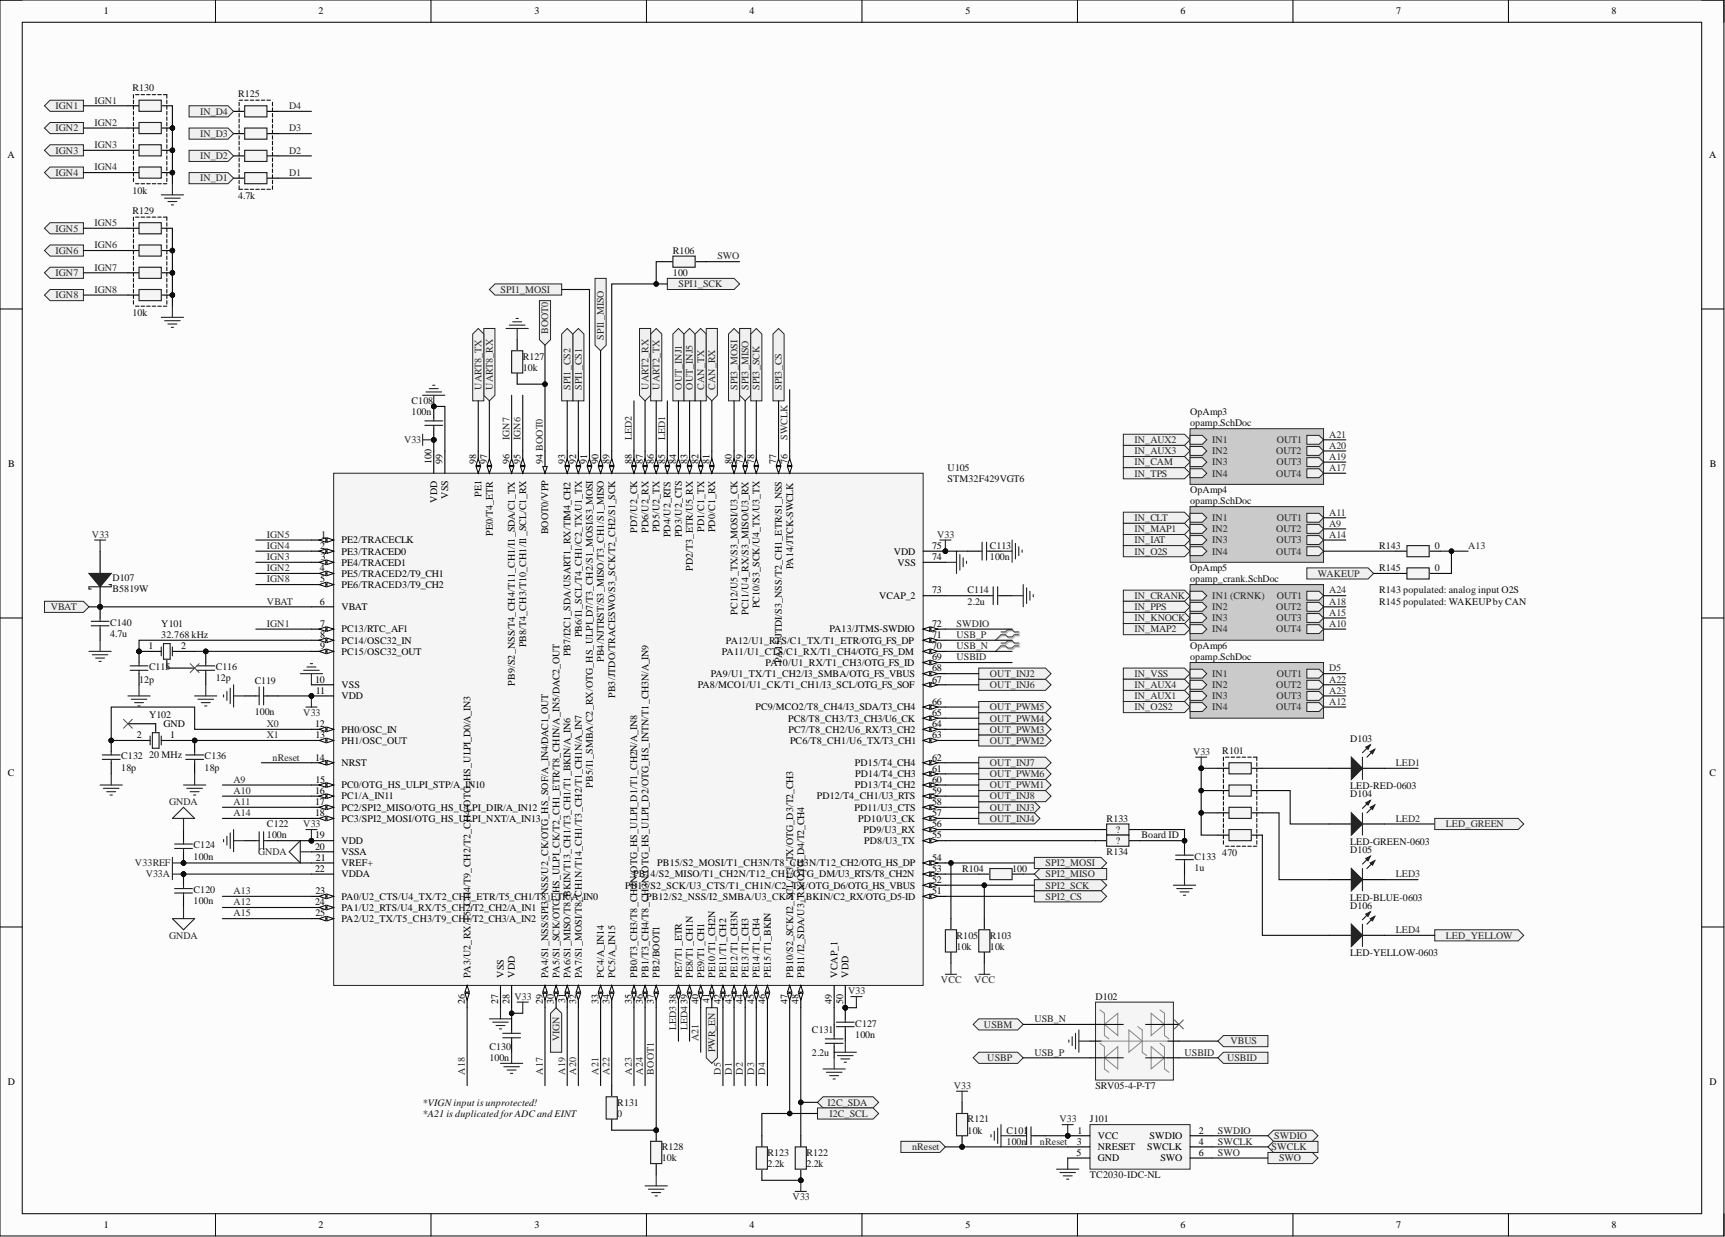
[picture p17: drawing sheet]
<svg xmlns="http://www.w3.org/2000/svg" width="393mm" height="282mm" viewBox="0 0 393 282" stroke-linecap="round" stroke-linejoin="round" font-family="sans-serif">
<defs><g id="words">
<g font-size="2.3">
<text x="23.7" y="3.3">1</text>
<text x="72.6" y="3.3">2</text>
<text x="121.9" y="3.3">3</text>
<text x="170.9" y="3.3">4</text>
<text x="220.1" y="3.3">5</text>
<text x="269.2" y="3.3">6</text>
<text x="318.4" y="3.3">7</text>
<text x="367.5" y="3.3">8</text>
<text x="1.7" y="35.9">A</text>
<text x="389.7" y="35.9">A</text>
<text x="1.9" y="106.4">B</text>
<text x="98.4" y="105.8" transform="rotate(-90 98.4 105.8)">100</text>
<text x="100.9" y="105.8" transform="rotate(-90 100.9 105.8)">99</text>
<text x="108.5" y="105.8" transform="rotate(-90 108.5 105.8)">98</text>
<text x="111.1" y="105.8" transform="rotate(-90 111.1 105.8)">97</text>
<text x="116.2" y="105.8" transform="rotate(-90 116.2 105.8)">96</text>
<text x="118.7" y="105.8" transform="rotate(-90 118.7 105.8)">95</text>
<text x="123.8" y="105.8" transform="rotate(-90 123.8 105.8)">94 BOOT0</text>
<text x="128.8" y="105.8" transform="rotate(-90 128.8 105.8)">93</text>
<text x="131.4" y="105.8" transform="rotate(-90 131.4 105.8)">92</text>
<text x="133.9" y="105.8" transform="rotate(-90 133.9 105.8)">91</text>
<text x="136.4" y="105.8" transform="rotate(-90 136.4 105.8)">90</text>
<text x="139" y="105.8" transform="rotate(-90 139 105.8)">89</text>
<text x="144.1" y="105.8" transform="rotate(-90 144.1 105.8)">88</text>
<text x="146.6" y="105.8" transform="rotate(-90 146.6 105.8)">87</text>
<text x="149.1" y="105.8" transform="rotate(-90 149.1 105.8)">86</text>
<text x="151.7" y="105.8" transform="rotate(-90 151.7 105.8)">85</text>
<text x="154.2" y="105.8" transform="rotate(-90 154.2 105.8)">84</text>
<text x="156.7" y="105.8" transform="rotate(-90 156.7 105.8)">83</text>
<text x="159.3" y="105.8" transform="rotate(-90 159.3 105.8)">82</text>
<text x="161.8" y="105.8" transform="rotate(-90 161.8 105.8)">81</text>
<text x="166.9" y="105.8" transform="rotate(-90 166.9 105.8)">80</text>
<text x="169.4" y="105.8" transform="rotate(-90 169.4 105.8)">79</text>
<text x="172" y="105.8" transform="rotate(-90 172 105.8)">78</text>
<text x="177" y="105.8" transform="rotate(-90 177 105.8)">77</text>
<text x="179.6" y="105.8" transform="rotate(-90 179.6 105.8)">76</text>
<text x="389.9" y="106.4">B</text>
<text x="102.2" y="113.7" transform="rotate(-90 102.2 113.7)">VSS</text>
<text x="109.8" y="113.2" transform="rotate(-90 109.8 113.2)">PE1</text>
<text x="99.7" y="114.5" transform="rotate(-90 99.7 114.5)">VDD</text>
<text x="73" y="125.1">2</text>
<text x="73.2" y="122.5">1</text>
<text x="77.9" y="123.8">PE2/TRACECLK</text>
<text x="112.4" y="122.1" transform="rotate(-90 112.4 122.1)">PE0/T4_ETR</text>
<text x="125" y="121.8" transform="rotate(-90 125 121.8)">BOOT0/VPP</text>
<text x="145.3" y="121.5" transform="rotate(-90 145.3 121.5)">PD7/U2_CK</text>
<text x="147.9" y="121.5" transform="rotate(-90 147.9 121.5)">PD6/U2_RX</text>
<text x="150.4" y="121.3" transform="rotate(-90 150.4 121.3)">PD5/U2_TX</text>
<text x="152.9" y="122.4" transform="rotate(-90 152.9 122.4)">PD4/U2_RTS</text>
<text x="155.5" y="122.4" transform="rotate(-90 155.5 122.4)">PD3/U2_CTS</text>
<text x="160.5" y="121.2" transform="rotate(-90 160.5 121.2)">PD1/C1_TX</text>
<text x="163.1" y="121.3" transform="rotate(-90 163.1 121.3)">PD0/C1_RX</text>
<text x="212.5" y="125.1">75</text>
<text x="73" y="130.2">4</text>
<text x="73.1" y="127.6">3</text>
<text x="77.9" y="126.4">PE3/TRACED0</text>
<text x="77.9" y="128.9">PE4/TRACED1</text>
<text x="77.9" y="131.4">PE5/TRACED2/T9_CH1</text>
<text x="158" y="130.1" transform="rotate(-90 158 130.1)">PD2/T3_ETR/U5_RX</text>
<text x="180.8" y="129.7" transform="rotate(-90 180.8 129.7)">PA14/JTCK-SWCLK</text>
<text x="203.8" y="126.4">VDD</text>
<text x="204.7" y="128.9">VSS</text>
<text x="212.5" y="127.6">74</text>
<text x="73" y="137.8">6</text>
<text x="73" y="132.7">5</text>
<text x="77.9" y="134">PE6/TRACED3/T9_CH2</text>
<text x="200.4" y="136.5">VCAP_2</text>
<text x="212.5" y="135.2">73</text>
<text x="73" y="142.8">7</text>
<text x="77.9" y="139">VBAT</text>
<text x="168.1" y="140.1" transform="rotate(-90 168.1 140.1)">PC12/U5_TX/S3_MOSI/U3_CK</text>
<text x="170.7" y="140.1" transform="rotate(-90 170.7 140.1)">PC11/U4_RX/S3_MISO/U3_RX</text>
<text x="173.2" y="138.6" transform="rotate(-90 173.2 138.6)">PC10/S3_SCK/U4_TX/U3_TX</text>
<text x="212.5" y="142.8">72</text>
<text x="33.9" y="147.9">1</text>
<text x="41.3" y="147.9">2</text>
<text x="73" y="145.4">8</text>
<text x="73" y="147.9">9</text>
<text x="77.9" y="144.1">PC13/RTC_AF1</text>
<text x="77.9" y="146.7">PC14/OSC32_IN</text>
<text x="77.9" y="149.2">PC15/OSC32_OUT</text>
<text x="120" y="147.5" transform="rotate(-90 120 147.5)">PB8/T4_CH3/T10_CH1/I1_SCL/C1_RX</text>
<text x="130.1" y="149.5" transform="rotate(-90 130.1 149.5)">PB7/I2C1_SDA/USART1_RX/TIM4_CH2</text>
<text x="132.6" y="145.2" transform="rotate(-90 132.6 145.2)">PB6/I1_SCL/T4_CH1/C2_TX/U1_TX</text>
<text x="164.6" y="149.2">PA11/U1_CTS/C1_RX/T1_CH4/OTG_FS_DM</text>
<text x="165.5" y="146.7">PA12/U1_RTS/C1_TX/T1_ETR/OTG_FS_DP</text>
<text x="189.1" y="144.1">PA13/JTMS-SWDIO</text>
<text x="212.5" y="147.9">70</text>
<text x="212.5" y="145.4">71</text>
<text x="71.9" y="155.5">10</text>
<text x="137.7" y="150.8" transform="rotate(-90 137.7 150.8)">PB4/NJTRST/S3_MISO/T3_CH1/S1_MISO</text>
<text x="162.1" y="154.3">PA9/U1_TX/T1_CH2/I3_SMBA/OTG_FS_VBUS</text>
<text x="174.6" y="151.7">PA10/U1_RX/T1_CH3/OTG_FS_ID</text>
<text x="178.3" y="151" transform="rotate(-90 178.3 151)">PA15/JTDI/S3_NSS/T2_CH1_ETR/S1_NSS</text>
<text x="212.5" y="155.5">67</text>
<text x="212.5" y="153">68</text>
<text x="212.5" y="150.5">69</text>
<text x="72" y="158.1">11</text>
<text x="77.9" y="159.3">VDD</text>
<text x="77.9" y="156.8">VSS</text>
<text x="117.4" y="156.2" transform="rotate(-90 117.4 156.2)">PB9/S2_NSS/T4_CH4/T11_CH1/I1_SDA/C1_TX</text>
<text x="140.2" y="159" transform="rotate(-90 140.2 159)">PB3/JTDO/TRACESWO/S3_SCK/T2_CH2/S1_SCK</text>
<text x="159.1" y="156.8">PA8/MCO1/U1_CK/T1_CH1/I3_SCL/OTG_FS_SOF</text>
<text x="172.3" y="161.9">PC9/MCO2/T8_CH4/I3_SDA/T3_CH4</text>
<text x="212.5" y="160.6">66</text>
<text x="37.3" y="165.7">GND</text>
<text x="71.9" y="165.7">12</text>
<text x="77.9" y="167">PH0/OSC_IN</text>
<text x="179.7" y="164.4">PC8/T8_CH3/T3_CH3/U6_CK</text>
<text x="179.8" y="167">PC7/T8_CH2/U6_RX/T3_CH2</text>
<text x="212.5" y="165.7">64</text>
<text x="212.5" y="163.1">65</text>
<text x="31.2" y="168.2">2</text>
<text x="38.8" y="168.2">1</text>
<text x="71.9" y="173.3">14</text>
<text x="71.9" y="168.2">13</text>
<text x="77.9" y="169.5">PH1/OSC_OUT</text>
<text x="180.2" y="169.5">PC6/T8_CH1/U6_TX/T3_CH1</text>
<text x="212.5" y="168.2">63</text>
<text x="212.5" y="173.3">62</text>
<text x="1.8" y="176.8">C</text>
<text x="71.9" y="178.4">15</text>
<text x="77.9" y="179.6">PC0/OTG_HS_ULPI_STP/A_IN10</text>
<text x="77.9" y="174.6">NRST</text>
<text x="135.2" y="179.5" transform="rotate(-90 135.2 179.5)">PB5/I1_SMBA/C2_RX/OTG_HS_ULPI_D7/T3_CH2/S1_MOSI/S3_MOSI</text>
<text x="194.9" y="179.6">PD13/T4_CH2</text>
<text x="194.9" y="174.6">PD15/T4_CH4</text>
<text x="195" y="177.1">PD14/T4_CH3</text>
<text x="212.5" y="178.4">60</text>
<text x="212.5" y="175.8">61</text>
<text x="389.8" y="176.8">C</text>
<text x="71.9" y="180.9">16</text>
<text x="71.9" y="183.4">17</text>
<text x="71.9" y="186">18</text>
<text x="77.9" y="182.2">PC1/A_IN11</text>
<text x="77.9" y="184.7">PC2/SPI2_MISO/OTG_HS_ULPI_DIR/A_IN12</text>
<text x="186.2" y="182.2">PD12/T4_CH1/U3_RTS</text>
<text x="194.9" y="184.7">PD11/U3_CTS</text>
<text x="212.5" y="186">57</text>
<text x="212.5" y="183.4">58</text>
<text x="212.5" y="180.9">59</text>
<text x="71.9" y="191.1">19</text>
<text x="77.9" y="187.2">PC3/SPI2_MOSI/OTG_HS_ULPI_NXT/A_IN13</text>
<text x="195.7" y="187.2">PD10/U3_CK</text>
<text x="196.9" y="189.8">PD9/U3_RX</text>
<text x="212.5" y="191.1">55</text>
<text x="212.5" y="188.5">56</text>
<text x="71.9" y="193.6">20</text>
<text x="72" y="196.1">21</text>
<text x="77.9" y="197.4">VREF+</text>
<text x="77.9" y="192.3">VDD</text>
<text x="77.9" y="194.9">VSSA</text>
<text x="149.9" y="197.4">PB15/S2_MOSI/T1_CH3N/T8_CH3N/T12_CH2/OTG_HS_DP</text>
<text x="197.1" y="192.3">PD8/U3_TX</text>
<text x="212.5" y="196.1">54</text>
<text x="71.9" y="198.7">22</text>
<text x="71.9" y="203.7">23</text>
<text x="77.9" y="199.9">VDDA</text>
<text x="142.5" y="202.5">PB13/S2_SCK/U3_CTS/T1_CH1N/C2_TX/OTG_D6/OTG_HS_VBUS</text>
<text x="144.4" y="199.9">PB14/S2_MISO/T1_CH2N/T12_CH1/OTG_DM/U3_RTS/T8_CH2N</text>
<text x="212.5" y="203.7">51</text>
<text x="212.5" y="201.2">52</text>
<text x="212.5" y="198.7">53</text>
<text x="71.9" y="206.3">24</text>
<text x="71.9" y="208.8">25</text>
<text x="77.9" y="205">PA0/U2_CTS/U4_TX/T2_CH1_ETR/T5_CH1/T8_ETR/A_IN0</text>
<text x="77.9" y="207.5">PA1/U2_RTS/U4_RX/T5_CH2/T2_CH2/A_IN1</text>
<text x="147.4" y="205">PB12/S2_NSS/I2_SMBA/U3_CK/T1_BKIN/C2_RX/OTG_D5-ID</text>
<text x="77.9" y="210.1">PA2/U2_TX/T5_CH3/T9_CH1/T2_CH3/A_IN2</text>
<text x="107.3" y="222.8" transform="rotate(-90 107.3 222.8)">PA3/U2_RX/T5_CH4/T9_CH2/T2_CH4/OTG_HS_ULPI_D0/A_IN3</text>
<text x="114.9" y="222.8" transform="rotate(-90 114.9 222.8)">VSS</text>
<text x="117.4" y="222.8" transform="rotate(-90 117.4 222.8)">VDD</text>
<text x="125" y="222.8" transform="rotate(-90 125 222.8)">PA4/S1_NSS/SPI3_NSS/U2_CK/OTG_HS_SOF/A_IN4/DAC1_OUT</text>
<text x="127.6" y="222.8" transform="rotate(-90 127.6 222.8)">PA5/S1_SCK/OTG_HS_ULPI_CK/T2_CH1_ETR/T8_CHIN/A_IN5/DAC2_OUT</text>
<text x="130.1" y="222.8" transform="rotate(-90 130.1 222.8)">PA6/S1_MISO/T8_BKIN/T13_CH1/T3_CH1/T1_BKIN/A_IN6</text>
<text x="132.6" y="222.8" transform="rotate(-90 132.6 222.8)">PA7/S1_MOSI/T8_CH1N/T14_CH1/T3_CH2/T1_CH1N/A_IN7</text>
<text x="137.7" y="222.8" transform="rotate(-90 137.7 222.8)">PC4/A_IN14</text>
<text x="140.2" y="222.8" transform="rotate(-90 140.2 222.8)">PC5/A_IN15</text>
<text x="145.3" y="222.8" transform="rotate(-90 145.3 222.8)">PB0/T3_CH3/T8_CH2N/OTG_HS_ULPI_D1/T1_CH2N/A_IN8</text>
<text x="147.9" y="222.8" transform="rotate(-90 147.9 222.8)">PB1/T3_CH4/T8_CH3N/OTG_HS_ULPI_D2/OTG_HS_INTN/T1_CH3N/A_IN9</text>
<text x="150.4" y="222.8" transform="rotate(-90 150.4 222.8)">PB2/BOOT1</text>
<text x="155.5" y="222.8" transform="rotate(-90 155.5 222.8)">PE7/T1_ETR</text>
<text x="158" y="222.8" transform="rotate(-90 158 222.8)">PE8/T1_CH1N</text>
<text x="160.5" y="222.8" transform="rotate(-90 160.5 222.8)">PE9/T1_CH1</text>
<text x="163.1" y="222.8" transform="rotate(-90 163.1 222.8)">PE10/T1_CH2N</text>
<text x="165.6" y="222.8" transform="rotate(-90 165.6 222.8)">PE11/T1_CH2</text>
<text x="168.1" y="222.8" transform="rotate(-90 168.1 222.8)">PE12/T1_CH3N</text>
<text x="170.7" y="222.8" transform="rotate(-90 170.7 222.8)">PE13/T1_CH3</text>
<text x="173.2" y="222.8" transform="rotate(-90 173.2 222.8)">PE14/T1_CH4</text>
<text x="175.8" y="222.8" transform="rotate(-90 175.8 222.8)">PE15/T1_BKIN</text>
<text x="180.8" y="222.8" transform="rotate(-90 180.8 222.8)">PB10/S2_SCK/I2_SCL/U3_TX/OTG_D3/T2_CH3</text>
<text x="183.4" y="222.8" transform="rotate(-90 183.4 222.8)">PB11/I2_SDA/U3_RX/OTG_D4/T2_CH4</text>
<text x="191" y="222.8" transform="rotate(-90 191 222.8)">VCAP_1</text>
<text x="193.5" y="222.8" transform="rotate(-90 193.5 222.8)">VDD</text>
<text x="106" y="228.8" transform="rotate(-90 106 228.8)">26</text>
<text x="113.6" y="228.8" transform="rotate(-90 113.6 228.8)">27</text>
<text x="116.2" y="228.8" transform="rotate(-90 116.2 228.8)">28</text>
<text x="123.8" y="228.8" transform="rotate(-90 123.8 228.8)">29</text>
<text x="126.3" y="228.8" transform="rotate(-90 126.3 228.8)">30</text>
<text x="128.8" y="228.6" transform="rotate(-90 128.8 228.6)">31</text>
<text x="131.4" y="228.8" transform="rotate(-90 131.4 228.8)">32</text>
<text x="136.4" y="228.7" transform="rotate(-90 136.4 228.7)">33</text>
<text x="139" y="228.8" transform="rotate(-90 139 228.8)">34</text>
<text x="144.1" y="228.7" transform="rotate(-90 144.1 228.7)">35</text>
<text x="146.6" y="228.8" transform="rotate(-90 146.6 228.8)">36</text>
<text x="149.1" y="228.8" transform="rotate(-90 149.1 228.8)">37</text>
<text x="159.3" y="228.8" transform="rotate(-90 159.3 228.8)">40</text>
<text x="161.8" y="228.6" transform="rotate(-90 161.8 228.6)">41</text>
<text x="164.3" y="228.8" transform="rotate(-90 164.3 228.8)">42</text>
<text x="166.9" y="228.7" transform="rotate(-90 166.9 228.7)">43</text>
<text x="169.4" y="228.8" transform="rotate(-90 169.4 228.8)">44</text>
<text x="172" y="228.7" transform="rotate(-90 172 228.7)">45</text>
<text x="174.5" y="228.8" transform="rotate(-90 174.5 228.8)">46</text>
<text x="179.6" y="228.8" transform="rotate(-90 179.6 228.8)">47</text>
<text x="182.1" y="228.8" transform="rotate(-90 182.1 228.8)">48</text>
<text x="189.7" y="228.8" transform="rotate(-90 189.7 228.8)">49</text>
<text x="192.2" y="228.8" transform="rotate(-90 192.2 228.8)">50</text>
<text x="1.8" y="247.2">D</text>
<text x="389.8" y="247.2">D</text>
<text x="245.5" y="263.4">5</text>
<text x="245.6" y="260.8">3</text>
<text x="245.7" y="258.3">1</text>
<text x="250.3" y="262.1">NRESET</text>
<text x="250.3" y="259.6">VCC</text>
<text x="261.6" y="262.1">SWCLK</text>
<text x="262.2" y="259.6">SWDIO</text>
<text x="273.4" y="263.4">6</text>
<text x="273.4" y="260.8">4</text>
<text x="273.4" y="258.3">2</text>
<text x="250.3" y="264.6">GND</text>
<text x="264.6" y="264.6">SWO</text>
<text x="23.7" y="279.9">1</text>
<text x="72.6" y="279.9">2</text>
<text x="121.9" y="279.9">3</text>
<text x="170.9" y="279.9">4</text>
<text x="220.1" y="279.9">5</text>
<text x="269.2" y="279.9">6</text>
<text x="318.4" y="279.9">7</text>
<text x="367.5" y="279.9">8</text>
</g>
<g font-size="2.3" fill="#262626">
<text x="21.6" y="23.6">IGN1</text>
<text x="12.7" y="29.9">IGN2</text>
<text x="12.7" y="24.9">IGN1</text>
<text x="21.6" y="28.7">IGN2</text>
<text x="45.7" y="26.1">IN_D4</text>
<text x="65.9" y="29.9">D3</text>
<text x="65.9" y="24.9">D4</text>
<text x="12.7" y="35">IGN3</text>
<text x="21.6" y="33.7">IGN3</text>
<text x="45.7" y="31.2">IN_D3</text>
<text x="65.9" y="35">D2</text>
<text x="12.7" y="40.1">IGN4</text>
<text x="21.6" y="38.8">IGN4</text>
<text x="45.7" y="41.4">IN_D1</text>
<text x="45.7" y="36.3">IN_D2</text>
<text x="65.9" y="40.1">D1</text>
<text x="12.7" y="52.8">IGN5</text>
<text x="21.6" y="51.5">IGN5</text>
<text x="12.7" y="57.8">IGN6</text>
<text x="21.6" y="56.6">IGN6</text>
<text x="163.6" y="59.1">SWO</text>
<text x="12.7" y="62.9">IGN7</text>
<text x="21.6" y="61.7">IGN7</text>
<text x="154.7" y="65.5">SPI1_SCK</text>
<text x="12.7" y="68">IGN8</text>
<text x="21.6" y="66.7">IGN8</text>
<text x="114.1" y="66.7">SPI1_MOSI</text>
<text x="125" y="76.1" transform="rotate(-90 125 76.1)">BOOT0</text>
<text x="137.7" y="77.4" transform="rotate(-90 137.7 77.4)">SPI1_MISO</text>
<text x="109.8" y="88.8" transform="rotate(-90 109.8 88.8)">UART8_TX</text>
<text x="112.4" y="88.8" transform="rotate(-90 112.4 88.8)">UART8_RX</text>
<text x="130.1" y="88.8" transform="rotate(-90 130.1 88.8)">SPI1_CS2</text>
<text x="132.6" y="88.8" transform="rotate(-90 132.6 88.8)">SPI1_CS1</text>
<text x="147.9" y="88.8" transform="rotate(-90 147.9 88.8)">UART2_RX</text>
<text x="150.4" y="88.8" transform="rotate(-90 150.4 88.8)">UART2_TX</text>
<text x="155.5" y="88.8" transform="rotate(-90 155.5 88.8)">OUT_INJ1</text>
<text x="158" y="88.8" transform="rotate(-90 158 88.8)">OUT_INJ5</text>
<text x="160.5" y="88.8" transform="rotate(-90 160.5 88.8)">CAN_TX</text>
<text x="163.1" y="88.8" transform="rotate(-90 163.1 88.8)">CAN_RX</text>
<text x="168.1" y="88.8" transform="rotate(-90 168.1 88.8)">SPI3_MOSI</text>
<text x="170.7" y="88.8" transform="rotate(-90 170.7 88.8)">SPI3_MISO</text>
<text x="173.2" y="88.8" transform="rotate(-90 173.2 88.8)">SPI3_SCK</text>
<text x="178.3" y="88.8" transform="rotate(-90 178.3 88.8)">SPI3_CS</text>
<text x="92.1" y="101">V33</text>
<text x="116.2" y="100.2" transform="rotate(-90 116.2 100.2)">IGN7</text>
<text x="118.7" y="100.2" transform="rotate(-90 118.7 100.2)">IGN6</text>
<text x="144.1" y="100.2" transform="rotate(-90 144.1 100.2)">LED2</text>
<text x="151.7" y="100.2" transform="rotate(-90 151.7 100.2)">LED1</text>
<text x="179.6" y="100.2" transform="rotate(-90 179.6 100.2)">SWCLK</text>
<text x="258.7" y="101">IN_AUX2</text>
<text x="276.4" y="101">IN1</text>
<text x="291.2" y="101">OUT1</text>
<text x="303.1" y="99.7">A21</text>
<text x="258.7" y="106.1">IN_CAM</text>
<text x="258.7" y="103.5">IN_AUX3</text>
<text x="276.4" y="103.5">IN2</text>
<text x="276.4" y="106.1">IN3</text>
<text x="291" y="103.5">OUT2</text>
<text x="291.1" y="106.1">OUT3</text>
<text x="303.1" y="104.8">A19</text>
<text x="303.1" y="107.3">A17</text>
<text x="303.1" y="102.3">A20</text>
<text x="258.7" y="108.6">IN_TPS</text>
<text x="276.4" y="108.6">IN4</text>
<text x="291" y="108.6">OUT4</text>
<text x="258.7" y="118.7">IN_CLT</text>
<text x="276.4" y="118.7">IN1</text>
<text x="291.2" y="118.7">OUT1</text>
<text x="303.1" y="117.5">A11</text>
<text x="21" y="122.5">V33</text>
<text x="60.9" y="122.5">IGN5</text>
<text x="60.9" y="125.1">IGN4</text>
<text x="213.7" y="122.5">V33</text>
<text x="258.7" y="123.8">IN_IAT</text>
<text x="258.7" y="121.3">IN_MAP1</text>
<text x="276.4" y="121.3">IN2</text>
<text x="276.4" y="123.8">IN3</text>
<text x="291" y="121.3">OUT2</text>
<text x="291.1" y="123.8">OUT3</text>
<text x="303.1" y="120">A9</text>
<text x="303.1" y="122.5">A14</text>
<text x="334.8" y="125.1">A13</text>
<text x="60.9" y="127.6">IGN3</text>
<text x="60.9" y="130.2">IGN2</text>
<text x="258.7" y="126.4">IN_O2S</text>
<text x="276.4" y="126.4">IN4</text>
<text x="291" y="126.4">OUT4</text>
<text x="300.5" y="131.4">WAKEUP</text>
<text x="60.9" y="137.8">VBAT</text>
<text x="60.9" y="132.7">IGN8</text>
<text x="258.7" y="136.5">IN_CRANK</text>
<text x="276.4" y="136.5">IN1 (CRNK)</text>
<text x="291.2" y="136.5">OUT1</text>
<text x="303.1" y="137.8">A18</text>
<text x="303.1" y="135.2">A24</text>
<text x="11.6" y="139">VBAT</text>
<text x="60.9" y="142.8">IGN1</text>
<text x="218.1" y="142.8">SWDIO</text>
<text x="258.7" y="139">IN_PPS</text>
<text x="258.7" y="141.6">IN_KNOCK</text>
<text x="276.4" y="139">IN2</text>
<text x="276.4" y="141.6">IN3</text>
<text x="291" y="139">OUT2</text>
<text x="291.1" y="141.6">OUT3</text>
<text x="303.1" y="142.8">A10</text>
<text x="303.1" y="140.3">A15</text>
<text x="218.1" y="145.4">USB_P</text>
<text x="218.1" y="147.9">USB_N</text>
<text x="258.7" y="144.1">IN_MAP2</text>
<text x="276.4" y="144.1">IN4</text>
<text x="291" y="144.1">OUT4</text>
<text x="218.1" y="150.5">USBID</text>
<text x="225.7" y="154.3">OUT_INJ2</text>
<text x="258.7" y="154.3">IN_VSS</text>
<text x="276.4" y="154.3">IN1</text>
<text x="291.2" y="154.3">OUT1</text>
<text x="303.1" y="153">D5</text>
<text x="303.1" y="155.5">A22</text>
<text x="225.7" y="161.9">OUT_PWM5</text>
<text x="225.7" y="156.8">OUT_INJ6</text>
<text x="258.7" y="161.9">IN_O2S2</text>
<text x="258.7" y="159.3">IN_AUX1</text>
<text x="258.7" y="156.8">IN_AUX4</text>
<text x="276.4" y="156.8">IN2</text>
<text x="276.4" y="159.3">IN3</text>
<text x="276.4" y="161.9">IN4</text>
<text x="291" y="156.8">OUT2</text>
<text x="291" y="161.9">OUT4</text>
<text x="291.1" y="159.3">OUT3</text>
<text x="303.1" y="158.1">A23</text>
<text x="303.1" y="160.6">A12</text>
<text x="60.9" y="165.7">X0</text>
<text x="69.2" y="163.1">V33</text>
<text x="225.7" y="167">OUT_PWM3</text>
<text x="225.7" y="164.4">OUT_PWM4</text>
<text x="60.9" y="168.2">X1</text>
<text x="62.1" y="173.3">nReset</text>
<text x="225.7" y="169.5">OUT_PWM2</text>
<text x="272" y="172">V33</text>
<text x="53.3" y="178.4">A9</text>
<text x="225.7" y="179.6">OUT_PWM1</text>
<text x="225.7" y="177.1">OUT_PWM6</text>
<text x="225.7" y="174.6">OUT_INJ7</text>
<text x="318.3" y="174.6">LED1</text>
<text x="38.5" y="183.4">GNDA</text>
<text x="53.3" y="183.4">A11</text>
<text x="53.3" y="180.9">A10</text>
<text x="53.3" y="186">A14</text>
<text x="225.7" y="184.7">OUT_INJ3</text>
<text x="225.7" y="182.2">OUT_INJ8</text>
<text x="69.2" y="188.5">V33</text>
<text x="225.7" y="187.2">OUT_INJ4</text>
<text x="318.3" y="187.2">LED2</text>
<text x="329.7" y="188.5">LED_GREEN</text>
<text x="30.8" y="197.4">V33REF</text>
<text x="58.8" y="194.9">GNDA</text>
<text x="238.4" y="197.4">SPI2_MOSI</text>
<text x="33.2" y="199.9">V33A</text>
<text x="53.3" y="203.7">A13</text>
<text x="238.4" y="199.9">SPI2_MISO</text>
<text x="238.4" y="202.5">SPI2_SCK</text>
<text x="318.3" y="199.9">LED3</text>
<text x="53.3" y="206.3">A12</text>
<text x="53.3" y="208.8">A15</text>
<text x="238.4" y="205">SPI2_CS</text>
<text x="38.5" y="213.9">GNDA</text>
<text x="318.3" y="212.6">LED4</text>
<text x="329.7" y="213.9">LED_YELLOW</text>
<text x="117.3" y="227.8">V33</text>
<text x="193.4" y="226.6">V33</text>
<text x="214.6" y="224">VCC</text>
<text x="222.2" y="224">VCC</text>
<text x="235.9" y="232.9">USB_N</text>
<text x="127.6" y="237.2" transform="rotate(-90 127.6 237.2)">VIGN</text>
<text x="154.2" y="234.7" transform="rotate(-90 154.2 234.7)">LED338</text>
<text x="156.7" y="234.7" transform="rotate(-90 156.7 234.7)">LED439</text>
<text x="159.3" y="237.2" transform="rotate(-90 159.3 237.2)">A21</text>
<text x="163.1" y="239.8" transform="rotate(-90 163.1 239.8)">PWR_EN</text>
<text x="224.4" y="234.2">USBM</text>
<text x="280.6" y="238">VBUS</text>
<text x="106" y="244.8" transform="rotate(-90 106 244.8)">A18</text>
<text x="123.8" y="244.8" transform="rotate(-90 123.8 244.8)">A17</text>
<text x="128.8" y="244.8" transform="rotate(-90 128.8 244.8)">A19</text>
<text x="131.4" y="244.8" transform="rotate(-90 131.4 244.8)">A20</text>
<text x="136.4" y="244.8" transform="rotate(-90 136.4 244.8)">A21</text>
<text x="139" y="244.8" transform="rotate(-90 139 244.8)">A22</text>
<text x="144.1" y="244.8" transform="rotate(-90 144.1 244.8)">A23</text>
<text x="146.6" y="244.8" transform="rotate(-90 146.6 244.8)">A24</text>
<text x="149.1" y="244.8" transform="rotate(-90 149.1 244.8)">BOOT1</text>
<text x="164.3" y="244.8" transform="rotate(-90 164.3 244.8)">D5</text>
<text x="166.9" y="244.8" transform="rotate(-90 166.9 244.8)">D1</text>
<text x="169.4" y="244.8" transform="rotate(-90 169.4 244.8)">D2</text>
<text x="172" y="244.8" transform="rotate(-90 172 244.8)">D3</text>
<text x="174.5" y="244.8" transform="rotate(-90 174.5 244.8)">D4</text>
<text x="225.1" y="241.8">USBP</text>
<text x="235.9" y="240.5">USB_P</text>
<text x="270.1" y="240.5">USBID</text>
<text x="279.8" y="241.8">USBID</text>
<text x="188.7" y="252">I2C_SDA</text>
<text x="217.5" y="248.1">V33</text>
<text x="189.1" y="254.5">I2C_SCL</text>
<text x="241.6" y="255.8">V33</text>
<text x="208" y="262.1">nReset</text>
<text x="237.1" y="260.8">nReset</text>
<text x="277.7" y="260.8">SWCLK</text>
<text x="277.7" y="258.3">SWDIO</text>
<text x="277.7" y="263.4">SWO</text>
<text x="290" y="262.1">SWCLK</text>
<text x="290.6" y="259.6">SWDIO</text>
<text x="291.7" y="264.6">SWO</text>
<text x="180.7" y="273.5">V33</text>
</g>
<g font-size="2.3" fill="#0e0e0e">
<text x="30.2" y="20.8">R130</text>
<text x="54.3" y="22.1">R125</text>
<text x="30.2" y="44.1">10k</text>
<text x="54.3" y="45.4">4.7k</text>
<text x="30.2" y="48.7">R129</text>
<text x="153.4" y="57.8">R106</text>
<text x="153.4" y="62.9">100</text>
<text x="30.2" y="72.1">10k</text>
<text x="119.2" y="82">R127</text>
<text x="119.2" y="84.5">10k</text>
<text x="93.8" y="92.1">C108</text>
<text x="93.8" y="94.6">100n</text>
<text x="271.4" y="94.6">OpAmp3</text>
<text x="271.4" y="97.2">opamp.SchDoc</text>
<text x="216.1" y="107.3">U105</text>
<text x="216.1" y="109.9">STM32F429VGT6</text>
<text x="271.4" y="112.4">OpAmp4</text>
<text x="271.4" y="114.9">opamp.SchDoc</text>
<text x="225.7" y="125.1">C113</text>
<text x="314.5" y="125.1">R143</text>
<text x="327.2" y="125.1">0</text>
<text x="225.7" y="127.6">100n</text>
<text x="271.4" y="130.2">OpAmp5</text>
<text x="314.5" y="130.2">R145</text>
<text x="327.2" y="130.2">0</text>
<text x="25.6" y="132.4">D107</text>
<text x="25.6" y="135">B5819W</text>
<text x="220.6" y="135.2">C114</text>
<text x="220.6" y="137.8">2.2u</text>
<text x="271.4" y="132.7">opamp_crank.SchDoc</text>
<text x="314.5" y="135.2">R143 populated: analog input O2S</text>
<text x="314.5" y="137.8">R145 populated: WAKEUPby CAN</text>
<text x="25.1" y="142.6">C140</text>
<text x="36.8" y="142.8">Y101</text>
<text x="25.1" y="145.1">4.7u</text>
<text x="36.8" y="145.4">32.768 kHz</text>
<text x="271.4" y="147.9">OpAmp6</text>
<text x="31.7" y="155.5">12p</text>
<text x="34" y="152.7">C115</text>
<text x="49.2" y="152.7">C116</text>
<text x="49.2" y="155.3">12p</text>
<text x="58.1" y="155.8">C119</text>
<text x="271.4" y="150.5">opamp.SchDoc</text>
<text x="34" y="163.7">Y102</text>
<text x="58.1" y="162.9">100n</text>
<text x="27.6" y="173">C132</text>
<text x="34" y="172.8">20 MHz</text>
<text x="46.7" y="173">C136</text>
<text x="278.7" y="171.8">R101</text>
<text x="307.9" y="169">D103</text>
<text x="27.6" y="175.6">18p</text>
<text x="46.7" y="175.6">18p</text>
<text x="307.9" y="179.9">LED-RED-0603</text>
<text x="307.9" y="181.7">D104</text>
<text x="60.9" y="188.5">C122</text>
<text x="60.9" y="191.1">100n</text>
<text x="252.3" y="187.2">R133</text>
<text x="254.5" y="189.8">?</text>
<text x="260.3" y="191.1">Board ID</text>
<text x="44.1" y="193.3">C124</text>
<text x="44.1" y="195.9">100n</text>
<text x="252.3" y="194.9">R134</text>
<text x="254.5" y="192.3">?</text>
<text x="272.4" y="195.9">C133</text>
<text x="278.7" y="195.1">470</text>
<text x="307.9" y="194.4">D105</text>
<text x="307.9" y="192.6">LED-GREEN-0603</text>
<text x="44.1" y="203.5">C120</text>
<text x="219.4" y="198.7">R104</text>
<text x="230.8" y="198.7">100</text>
<text x="272.4" y="198.4">1u</text>
<text x="44.1" y="206">100n</text>
<text x="307.9" y="207">D106</text>
<text x="307.9" y="205.3">LED-BLUE-0603</text>
<text x="218.1" y="213.9">R105</text>
<text x="225.7" y="213.9">R103</text>
<text x="218.1" y="216.4">10k</text>
<text x="225.7" y="216.4">10k</text>
<text x="307.9" y="218">LED-YELLOW-0603</text>
<text x="249.8" y="227.8">D102</text>
<text x="195" y="233.9">C127</text>
<text x="111.6" y="239.3">C130</text>
<text x="185.1" y="235.5">C131</text>
<text x="195" y="236.5">100n</text>
<text x="111.6" y="241.8">100n</text>
<text x="185.1" y="240.5">2.2u</text>
<text x="96.4" y="252">*VIGNinput is unprotected!</text>
<text x="140.8" y="252">R131</text>
<text x="249.8" y="248.1">SRV05-4-P-T7</text>
<text x="96.4" y="254.5">*A21 is duplicatedfor ADCand EINT</text>
<text x="140.8" y="254.5">0</text>
<text x="220.6" y="255.8">R121</text>
<text x="248.5" y="255.8">J101</text>
<text x="150.9" y="262.1">R128</text>
<text x="175" y="263.4">R123</text>
<text x="183.9" y="263.4">R122</text>
<text x="220.6" y="258.3">10k</text>
<text x="229.5" y="258.3">C101</text>
<text x="229.5" y="260.8">100n</text>
<text x="150.9" y="264.6">10k</text>
<text x="175" y="265.9">2.2k</text>
<text x="183.9" y="265.9">2.2k</text>
<text x="248.5" y="268.4">TC2030-IDC-NL</text>
</g>
</g></defs>
<path d="M0 0h393.1v281.6h-393.1z" fill-rule="evenodd" fill="#fcfcfc"/>
<path d="M0 0h393.1v281.6h-393.1z" fill="none" stroke="#000" stroke-width=".23"/>
<path d="M5.1 5.1h382.9v271.5h-382.9z" fill-rule="evenodd" fill="#fcfcfc"/>
<g fill="none" stroke="#000" stroke-width=".23">
<path d="M0 0h5.1M49.1 0v5.1M98.3 0v5.1M147.4 0v5.1M196.6 0v5.1M245.7 0v5.1M294.8 0v5.1M344 0v5.1M388 0h5.1v5.1M5.1 5.1h382.9v271.5h-382.9zM0 70.4h5.1M388 70.4h5.1"/>
<path d="M0 140.8h5.1M388 140.8h5.1M0 211.2h5.1M388 211.2h5.1M49.1 276.6v5M98.3 276.6v5M147.4 276.6v5M196.6 276.6v5M245.7 276.6v5M294.8 276.6v5M344 276.6v5M393.1 276.6v5"/>
</g>
<path d="M29.2 164.9h6.3v1.8M29.2 168.7h5M36.8 168.7h5M303.1 213.1h5M310.7 213.1h5.1" fill="none" stroke="#000" stroke-width=".25"/>
<path d="M34.2 167.7v2M34.7 167h1.6v3.5h-1.6zM36.8 167.7v2" fill="none" stroke="#1c1c1c" stroke-width=".25"/>
<path d="M308.1 210.6l2.6 2.5-2.6 2.6z" fill="#1c1c1c"/>
<path d="M308.1 210.6l2.6 2.5-2.6 2.6zM312.5 207.8l-1.8 1.8M313.5 208.8l-1.8 1.8" fill="none" stroke="#1c1c1c" stroke-width=".25"/>
<path d="M312.5 209.3l1-.5-.5 1z" fill="#1c1c1c"/>
<path d="M312.5 209.3l1-.5-.5 1z" fill="none" stroke="#1c1c1c" stroke-width=".25"/>
<path d="M311.4 208.3l1.1-.5-.6 1z" fill="#1c1c1c"/>
<path d="M310.7 210.6v5.1M311.4 208.3l1.1-.5-.6 1z" fill="none" stroke="#1c1c1c" stroke-width=".25"/>
<path d="M303.1 200.4h5M310.7 200.4h5.1" fill="none" stroke="#000" stroke-width=".25"/>
<path d="M308.1 197.9l2.6 2.5-2.6 2.6z" fill="#1c1c1c"/>
<path d="M308.1 197.9l2.6 2.5-2.6 2.6zM312.5 195.1l-1.8 1.8M313.5 196.1l-1.8 1.8" fill="none" stroke="#1c1c1c" stroke-width=".25"/>
<path d="M312.5 196.6l1-.5-.5 1z" fill="#1c1c1c"/>
<path d="M312.5 196.6l1-.5-.5 1z" fill="none" stroke="#1c1c1c" stroke-width=".25"/>
<path d="M311.4 195.6l1.1-.5-.6 1z" fill="#1c1c1c"/>
<path d="M310.7 197.9v5.1M311.4 195.6l1.1-.5-.6 1z" fill="none" stroke="#1c1c1c" stroke-width=".25"/>
<path d="M303.1 187.8h5M310.7 187.8h5.1" fill="none" stroke="#000" stroke-width=".25"/>
<path d="M308.1 185.2l2.6 2.6-2.6 2.5z" fill="#1c1c1c"/>
<path d="M308.1 185.2l2.6 2.6-2.6 2.5zM312.5 182.4l-1.8 1.8M313.5 183.4l-1.8 1.8" fill="none" stroke="#1c1c1c" stroke-width=".25"/>
<path d="M312.5 184l1-.6-.5 1.1z" fill="#1c1c1c"/>
<path d="M312.5 184l1-.6-.5 1.1z" fill="none" stroke="#1c1c1c" stroke-width=".25"/>
<path d="M311.4 182.9l1.1-.5-.6 1z" fill="#1c1c1c"/>
<path d="M310.7 185.2v5.1M311.4 182.9l1.1-.5-.6 1z" fill="none" stroke="#1c1c1c" stroke-width=".25"/>
<path d="M303.1 175.1h5M310.7 175.1h5.1" fill="none" stroke="#000" stroke-width=".25"/>
<path d="M308.1 172.5l2.6 2.6-2.6 2.5z" fill="#1c1c1c"/>
<path d="M308.1 172.5l2.6 2.6-2.6 2.5zM312.5 169.7l-1.8 1.8M313.5 170.8l-1.8 1.7" fill="none" stroke="#1c1c1c" stroke-width=".25"/>
<path d="M312.5 171.3l1-.5-.5 1z" fill="#1c1c1c"/>
<path d="M312.5 171.3l1-.5-.5 1z" fill="none" stroke="#1c1c1c" stroke-width=".25"/>
<path d="M311.4 170.3l1.1-.6-.6 1.1z" fill="#1c1c1c"/>
<path d="M310.7 172.5v5.1M311.4 170.3l1.1-.6-.6 1.1z" fill="none" stroke="#1c1c1c" stroke-width=".25"/>
<path d="M117.9 77.4v2.5M117.9 85v2.5" fill="none" stroke="#000" stroke-width=".25"/>
<path d="M116.7 79.9h2.5v5.1h-2.5z" fill-rule="evenodd" fill="#f5f5f5"/>
<path d="M116.7 79.9h2.5v5.1h-2.5z" fill="none" stroke="#1c1c1c" stroke-width=".25"/>
<circle cx="149.6" cy="257.5" r=".51" fill="#0e0e0e"/>
<circle cx="149.6" cy="257.5" r=".51" fill="none" stroke="#0e0e0e" stroke-width=".23"/>
<path d="M149.6 257.5v2.6" fill="none" stroke="#000" stroke-width=".25"/>
<circle cx="149.6" cy="257.5" r=".51" fill="#0e0e0e"/>
<circle cx="149.6" cy="257.5" r=".51" fill="none" stroke="#0e0e0e" stroke-width=".23"/>
<path d="M149.6 265.1v2.6" fill="none" stroke="#000" stroke-width=".25"/>
<path d="M148.4 260.1h2.5v5h-2.5z" fill-rule="evenodd" fill="#f5f5f5"/>
<path d="M148.4 260.1h2.5v5h-2.5z" fill="none" stroke="#1c1c1c" stroke-width=".25"/>
<path d="M147.1 270.2h5.1M147.9 271h3.5M148.6 271.7h2M149.4 272.5h.5M149.6 267.7v2.5" fill="none" stroke="#262626" stroke-width=".25"/>
<path d="M28.2 163.9l2 2M30.2 163.9l-2 2" fill="none" stroke="#4c4c4c" stroke-width=".23"/>
<circle cx="44.4" cy="168.7" r=".51" fill="#0e0e0e"/>
<circle cx="44.4" cy="168.7" r=".51" fill="none" stroke="#0e0e0e" stroke-width=".23"/>
<path d="M44.4 168.7v2.6M44.4 173.8v2.5" fill="none" stroke="#000" stroke-width=".25"/>
<circle cx="44.4" cy="168.7" r=".51" fill="#0e0e0e"/>
<circle cx="44.4" cy="168.7" r=".51" fill="none" stroke="#0e0e0e" stroke-width=".23"/>
<path d="M42.4 172h4M42.4 173h4M44.4 171.3v.7M44.4 173v.8" fill="none" stroke="#1c1c1c" stroke-width=".25"/>
<circle cx="25.4" cy="168.7" r=".51" fill="#0e0e0e"/>
<circle cx="25.4" cy="168.7" r=".51" fill="none" stroke="#0e0e0e" stroke-width=".23"/>
<path d="M25.4 168.7v2.6M25.4 173.8v2.5" fill="none" stroke="#000" stroke-width=".25"/>
<circle cx="25.4" cy="168.7" r=".51" fill="#0e0e0e"/>
<circle cx="25.4" cy="168.7" r=".51" fill="none" stroke="#0e0e0e" stroke-width=".23"/>
<path d="M23.3 172h4.1M23.3 173h4.1M25.4 171.3v.7M25.4 173v.8" fill="none" stroke="#1c1c1c" stroke-width=".25"/>
<path d="M22.8 178.9h5.1M23.6 179.6h3.5M25.4 176.3v2.6M41.8 178.9h5.1M42.6 179.6h3.6M44.4 176.3v2.6M24.3 180.4h2.1M25.1 181.2h.5M43.4 180.4h2M44.1 181.2h.5" fill="none" stroke="#262626" stroke-width=".25"/>
<circle cx="22.8" cy="138.3" r=".51" fill="#0e0e0e"/>
<circle cx="22.8" cy="138.3" r=".51" fill="none" stroke="#0e0e0e" stroke-width=".23"/>
<path d="M22.8 125.6v5.1M22.8 133.2v5.1" fill="none" stroke="#000" stroke-width=".25"/>
<circle cx="22.8" cy="138.3" r=".51" fill="#0e0e0e"/>
<circle cx="22.8" cy="138.3" r=".51" fill="none" stroke="#0e0e0e" stroke-width=".23"/>
<path d="M20.3 130.7h5.1l-2.6 3z" fill="#1c1c1c"/>
<path d="M20.3 130.7h5.1l-2.6 3zM24.9 133.2h.5v.5h-5.1v.5h.5" fill="none" stroke="#1c1c1c" stroke-width=".25"/>
<path d="M21.6 123.1h2.5M22.8 123.1v2.5" fill="none" stroke="#262626" stroke-width=".25"/>
<circle cx="22.8" cy="138.3" r=".51" fill="#0e0e0e"/>
<circle cx="22.8" cy="138.3" r=".51" fill="none" stroke="#0e0e0e" stroke-width=".23"/>
<path d="M22.8 138.3v2.5M22.8 143.4v2.5" fill="none" stroke="#000" stroke-width=".25"/>
<circle cx="22.8" cy="138.3" r=".51" fill="#0e0e0e"/>
<circle cx="22.8" cy="138.3" r=".51" fill="none" stroke="#0e0e0e" stroke-width=".23"/>
<path d="M20.8 141.6h4.1M20.8 142.6h4.1M22.8 140.8v.8M22.8 142.6v.8" fill="none" stroke="#1c1c1c" stroke-width=".25"/>
<path d="M20.3 148.4h5.1M21.1 149.2h3.5M21.8 150h2M22.6 150.7h.5M22.8 145.9v2.5M242.2 256.3h2.5M243.5 256.3v2.5" fill="none" stroke="#262626" stroke-width=".25"/>
<circle cx="243.5" cy="258.8" r=".51" fill="#0e0e0e"/>
<circle cx="243.5" cy="258.8" r=".51" fill="none" stroke="#0e0e0e" stroke-width=".23"/>
<path d="M240.9 266.4h5.1M241.7 267.2h3.5M242.5 267.9h2M243.2 268.7h.5M243.5 263.9v2.5" fill="none" stroke="#262626" stroke-width=".25"/>
<path d="M173.7 258.8v2.5M173.7 266.4v2.5" fill="none" stroke="#000" stroke-width=".25"/>
<path d="M172.5 261.3h2.5v5.1h-2.5z" fill-rule="evenodd" fill="#f5f5f5"/>
<path d="M172.5 261.3h2.5v5.1h-2.5z" fill="none" stroke="#1c1c1c" stroke-width=".25"/>
<circle cx="182.6" cy="269" r=".51" fill="#0e0e0e"/>
<circle cx="182.6" cy="269" r=".51" fill="none" stroke="#0e0e0e" stroke-width=".23"/>
<path d="M182.6 266.4v2.5" fill="none" stroke="#000" stroke-width=".25"/>
<circle cx="182.6" cy="269" r=".51" fill="#0e0e0e"/>
<circle cx="182.6" cy="269" r=".51" fill="none" stroke="#0e0e0e" stroke-width=".23"/>
<path d="M182.6 258.8v2.5" fill="none" stroke="#000" stroke-width=".25"/>
<path d="M181.3 261.3h2.6v5.1h-2.6z" fill-rule="evenodd" fill="#f5f5f5"/>
<path d="M181.3 261.3h2.6v5.1h-2.6z" fill="none" stroke="#1c1c1c" stroke-width=".25"/>
<path d="M181.3 271.5h2.6M182.6 268.9v2.6" fill="none" stroke="#262626" stroke-width=".25"/>
<circle cx="182.6" cy="269" r=".51" fill="#0e0e0e"/>
<circle cx="182.6" cy="269" r=".51" fill="none" stroke="#0e0e0e" stroke-width=".23"/>
<path d="M272.6 172.5h2.6M273.9 172.5v2.6" fill="none" stroke="#262626" stroke-width=".25"/>
<circle cx="273.9" cy="175.1" r=".51" fill="#0e0e0e"/>
<circle cx="273.9" cy="175.1" r=".51" fill="none" stroke="#0e0e0e" stroke-width=".23"/>
<path d="M249.8 228.4h17.8v17.7h-17.8z" fill-rule="evenodd" fill="#f5f5f5"/>
<path d="M249.8 228.4h17.8v17.7h-17.8z" fill="none" stroke="#262626" stroke-width=".23"/>
<path d="M53.3 40.6h2.5M60.9 40.6h2.5M248.5 237.2h2.6M248.5 233.4h2.6M266.3 237.2h2.5M266.3 233.4h2.5M230.8 258.8h2.5M235.9 258.8h2.5M248.5 241h2.6M266.3 241h2.5" fill="none" stroke="#000" stroke-width=".25"/>
<path d="M250.8 230.1l1 .8v5.1l1.1 .7M250.8 237.7l1 .8v5.1l1.1 .7M251.1 237.2h15.2M251.8 233.4l3.1-2.5v5.1zM257.4 234.7l3.1 2.5-3.1 2.6zM259.4 233.9l1.1 .8v5.1l1 .7M262.5 230.9l3 2.5-3 2.6zM262.5 238.5l3 2.5-3 2.6zM264.5 237.7l1 .8v5.1l1 .7M264.5 230.1l1 .8v5.1l1 .7M251.8 241l3.1-2.5v5.1z" fill="none" stroke="#858585" stroke-width=".23"/>
<path d="M251.1 233.4h5.1M261.2 233.4h5.1M251.1 241h5.1M261.2 241h5.1" fill="none" stroke="#000" stroke-width=".23"/>
<path d="M243.7 237v.5M244.5 236.2v2M245.2 235.5v3.5M246 234.7v5.1M246 237.2h2.5M226 258.5v.6M226.7 257.8v2M227.5 257v3.6M228.3 256.3v5M228.3 258.8h2.5" fill="none" stroke="#262626" stroke-width=".25"/>
<path d="M267.8 232.4l2 2M269.8 232.4l-2 2" fill="none" stroke="#4c4c4c" stroke-width=".23"/>
<path d="M233.3 258.8h.8M234.1 256.8v4M235.1 256.8v4M235.1 258.8h.8" fill="none" stroke="#1c1c1c" stroke-width=".25"/>
<g fill="none" stroke="#151515" stroke-width=".25">
<path d="M54.5 23.3v.8M54.5 24.6v.8M54.5 25.8v.8M54.5 27.1v.8M54.5 28.4v.8M54.5 29.7v.7M54.5 30.9v.8M54.5 32.2v.8M54.5 33.5v.8M54.5 34.7v.8M54.5 36v.8M54.5 37.3v.8"/>
<path d="M54.5 38.5v.8M54.5 39.8v.8M62.1 23.3v.8M62.1 24.6v.8M62.1 25.8v.8M62.1 27.1v.8M62.1 28.4v.8M62.1 29.7v.7M62.1 30.9v.8M62.1 32.2v.8M62.1 33.5v.8M62.1 34.7v.8"/>
<path d="M62.1 36v.8M62.1 37.3v.8M62.1 38.5v.8M62.1 39.8v.8M54.5 41.1v.8M54.5 42.3v.8M62.1 41.1v.8M62.1 42.3v.8"/>
</g>
<path d="M55.8 39.3h5.1v2.6h-5.1z" fill-rule="evenodd" fill="#f5f5f5"/>
<path d="M55.8 39.3h5.1v2.6h-5.1z" fill="none" stroke="#1c1c1c" stroke-width=".25"/>
<path d="M53.3 35.5h2.5M60.9 35.5h2.5" fill="none" stroke="#000" stroke-width=".25"/>
<path d="M55.8 34.3h5.1v2.5h-5.1z" fill-rule="evenodd" fill="#f5f5f5"/>
<path d="M55.8 34.3h5.1v2.5h-5.1z" fill="none" stroke="#1c1c1c" stroke-width=".25"/>
<path d="M53.3 30.4h2.5M60.9 30.4h2.5" fill="none" stroke="#000" stroke-width=".25"/>
<path d="M55.8 29.2h5.1v2.5h-5.1z" fill-rule="evenodd" fill="#f5f5f5"/>
<path d="M55.8 29.2h5.1v2.5h-5.1z" fill="none" stroke="#1c1c1c" stroke-width=".25"/>
<path d="M53.3 25.4h2.5M60.9 25.4h2.5" fill="none" stroke="#000" stroke-width=".25"/>
<path d="M55.8 24.1h5.1v2.5h-5.1z" fill-rule="evenodd" fill="#f5f5f5"/>
<path d="M55.8 24.1h5.1v2.5h-5.1zM223.2 125.6h.7M223.9 123.6v4M225 123.6v4M225 125.6h.7" fill="none" stroke="#1c1c1c" stroke-width=".25"/>
<path d="M54.5 22.8h.8M55.8 22.8h.8M57.1 22.8h.8M58.3 22.8h.8M59.6 22.8h.8M60.9 22.8h.8M54.5 43.1h.8M55.8 43.1h.8M57.1 43.1h.8M58.3 43.1h.8M59.6 43.1h.8M60.9 43.1h.8" fill="none" stroke="#151515" stroke-width=".25"/>
<path d="M220.6 125.6h2.6M225.7 125.6h2.6" fill="none" stroke="#000" stroke-width=".25"/>
<path d="M214.3 123.1h2.5M215.6 123.1v2.5" fill="none" stroke="#262626" stroke-width=".25"/>
<circle cx="215.6" cy="125.6" r=".51" fill="#0e0e0e"/>
<circle cx="215.6" cy="125.6" r=".51" fill="none" stroke="#0e0e0e" stroke-width=".23"/>
<g fill="none" stroke="#262626" stroke-width=".25">
<path d="M215.6 128.1h2.5M218.1 125.6v5.1M218.9 126.4v3.5M219.6 127.1v2M220.4 127.9v.5M228.3 125.6h2.5M230.8 123.1v5M230.8 135.7h2.5M231.6 123.8v3.6M232.3 124.6v2M233.1 125.3v.5M233.3 133.2v5.1"/>
<path d="M234.1 134v3.5M234.8 134.7v2.1M235.6 135.5v.5M51 158.3v.5M51.7 157.6v2M52.5 156.8v3.6M53.3 156v5.1M53.3 158.6h2.5M71 158.6v2.5M69.7 161.1h2.6"/>
</g>
<path d="M223.2 135.7h2.5M228.3 135.7h2.5M55.8 158.6h2.5M60.9 158.6h2.5" fill="none" stroke="#000" stroke-width=".25"/>
<path d="M225.7 135.7h.8M226.5 133.7v4.1M227.5 133.7v4.1M227.5 135.7h.8M58.3 158.6h.8M59.1 156.5v4.1M60.1 156.5v4.1M60.1 158.6h.8" fill="none" stroke="#1c1c1c" stroke-width=".25"/>
<circle cx="71" cy="158.6" r=".51" fill="#0e0e0e"/>
<circle cx="71" cy="158.6" r=".51" fill="none" stroke="#0e0e0e" stroke-width=".23"/>
<path d="M68.5 153.5h5M69.2 152.7h3.6M70 152h2M70.8 151.2h.5M71 153.5v2.5M51 191.3v.5M51.7 190.5v2.1M52.5 189.8v3.5M53.3 189v5.1M53.3 191.6h2.5M69.7 189h2.6M71 189v2.6" fill="none" stroke="#262626" stroke-width=".25"/>
<path d="M55.8 191.6h2.5M60.9 191.6h2.5" fill="none" stroke="#000" stroke-width=".25"/>
<path d="M58.3 191.6h.8M59.1 189.5v4.1M60.1 189.5v4.1M60.1 191.6h.8" fill="none" stroke="#1c1c1c" stroke-width=".25"/>
<circle cx="71" cy="191.6" r=".51" fill="#0e0e0e"/>
<circle cx="71" cy="191.6" r=".51" fill="none" stroke="#0e0e0e" stroke-width=".23"/>
<path d="M39.3 197.9v2.5M39.3 199.2h2.5" fill="none" stroke="#262626" stroke-width=".25"/>
<circle cx="41.8" cy="199.2" r=".51" fill="#0e0e0e"/>
<circle cx="41.8" cy="199.2" r=".51" fill="none" stroke="#0e0e0e" stroke-width=".23"/>
<path d="M68.5 191.6v5l-2.6-2.5zM68.5 194.1h2.5M116.7 239.8v2.5M117.9 228.4h2.6M119.2 228.4v2.5M114.1 242.3h5.1M114.9 243.1h3.5M115.6 243.8h2.1M116.4 244.6h.5" fill="none" stroke="#262626" stroke-width=".25"/>
<path d="M116.7 232.2v2.5M116.7 237.2v2.6" fill="none" stroke="#000" stroke-width=".25"/>
<path d="M114.6 235.5h4.1M114.6 236.5h4.1M116.7 234.7v.8M116.7 236.5v.7" fill="none" stroke="#1c1c1c" stroke-width=".25"/>
<circle cx="192.7" cy="229.6" r=".51" fill="#0e0e0e"/>
<circle cx="192.7" cy="229.6" r=".51" fill="none" stroke="#0e0e0e" stroke-width=".23"/>
<path d="M192.7 229.6v2.6M192.7 234.7v2.5" fill="none" stroke="#000" stroke-width=".25"/>
<circle cx="192.7" cy="229.6" r=".51" fill="#0e0e0e"/>
<circle cx="192.7" cy="229.6" r=".51" fill="none" stroke="#0e0e0e" stroke-width=".23"/>
<path d="M188.2 236.7h4M188.2 237.7h4M190.2 236v.7M190.2 237.7v.8M190.7 232.9h4.1M190.7 233.9h4.1M192.7 232.2v.7M192.7 233.9v.8" fill="none" stroke="#1c1c1c" stroke-width=".25"/>
<g fill="none" stroke="#262626" stroke-width=".25">
<path d="M96.4 99v2.5M96.4 100.2h2.5M111.6 232.2h5.1M112.4 232.9h3.5M113.1 233.7h2M113.9 234.4h.5M114.1 229.6v2.6M190.2 239.8h5.1M192.7 237.2v2.6M194 227.1h2.6M195.3 227.1v2.5M187.7 243.6h5"/>
<path d="M188.4 244.3h3.6M189.2 245.1h2M190 245.9h.5M190.2 241v2.6M191 240.5h3.5M191.7 241.3h2.1M192.5 242.1h.5"/>
</g>
<path d="M190.2 233.4v2.6M190.2 238.5v2.5" fill="none" stroke="#000" stroke-width=".25"/>
<circle cx="98.9" cy="100.2" r=".51" fill="#0e0e0e"/>
<circle cx="98.9" cy="100.2" r=".51" fill="none" stroke="#0e0e0e" stroke-width=".23"/>
<circle cx="98.9" cy="92.6" r=".51" fill="#0e0e0e"/>
<circle cx="98.9" cy="92.6" r=".51" fill="none" stroke="#0e0e0e" stroke-width=".23"/>
<circle cx="98.9" cy="100.2" r=".51" fill="#0e0e0e"/>
<circle cx="98.9" cy="100.2" r=".51" fill="none" stroke="#0e0e0e" stroke-width=".23"/>
<path d="M98.9 92.6v2.5" fill="none" stroke="#000" stroke-width=".25"/>
<circle cx="98.9" cy="92.6" r=".51" fill="#0e0e0e"/>
<circle cx="98.9" cy="92.6" r=".51" fill="none" stroke="#0e0e0e" stroke-width=".23"/>
<path d="M98.9 97.7v2.5" fill="none" stroke="#000" stroke-width=".25"/>
<circle cx="98.9" cy="100.2" r=".51" fill="#0e0e0e"/>
<circle cx="98.9" cy="100.2" r=".51" fill="none" stroke="#0e0e0e" stroke-width=".23"/>
<path d="M96.9 96.9h4M96.9 95.9h4M98.9 95.1v.8M98.9 96.9v.8" fill="none" stroke="#1c1c1c" stroke-width=".25"/>
<path d="M96.4 90.1h5M97.1 89.3h3.6M97.9 88.6h2M98.7 87.8h.5M98.9 90.1v2.5" fill="none" stroke="#262626" stroke-width=".25"/>
<circle cx="98.9" cy="92.6" r=".51" fill="#0e0e0e"/>
<circle cx="98.9" cy="92.6" r=".51" fill="none" stroke="#0e0e0e" stroke-width=".23"/>
<circle cx="243.5" cy="258.8" r=".51" fill="#0e0e0e"/>
<circle cx="243.5" cy="258.8" r=".51" fill="none" stroke="#0e0e0e" stroke-width=".23"/>
<path d="M248.5 256.3h22.9v10.1h-22.9z" fill-rule="evenodd" fill="#f5f5f5"/>
<path d="M248.5 256.3h22.9v10.1h-22.9z" fill="none" stroke="#262626" stroke-width=".23"/>
<path d="M243.5 258.8h5M271.4 258.8h5M243.5 263.9h5M243.5 261.3h5M271.4 263.9h5M271.4 261.3h5" fill="none" stroke="#000" stroke-width=".25"/>
<circle cx="243.5" cy="258.8" r=".51" fill="#0e0e0e"/>
<circle cx="243.5" cy="258.8" r=".51" fill="none" stroke="#0e0e0e" stroke-width=".23"/>
<path d="M224.4 209.3v2.6M224.4 216.9v2.6" fill="none" stroke="#000" stroke-width=".25"/>
<path d="M223.2 211.9h2.5v5h-2.5z" fill-rule="evenodd" fill="#f5f5f5"/>
<path d="M223.2 211.9h2.5v5h-2.5z" fill="none" stroke="#1c1c1c" stroke-width=".25"/>
<path d="M224.4 219.5v2.5M223.2 222h2.5" fill="none" stroke="#262626" stroke-width=".25"/>
<path d="M223.2 199.2h2.5M230.8 199.2h2.5" fill="none" stroke="#000" stroke-width=".25"/>
<path d="M225.7 197.9h5.1v2.5h-5.1z" fill-rule="evenodd" fill="#f5f5f5"/>
<path d="M225.7 197.9h5.1v2.5h-5.1z" fill="none" stroke="#1c1c1c" stroke-width=".25"/>
<path d="M216.8 209.3v2.6M216.8 216.9v2.6" fill="none" stroke="#000" stroke-width=".25"/>
<path d="M215.6 211.9h2.5v5h-2.5z" fill-rule="evenodd" fill="#f5f5f5"/>
<path d="M215.6 211.9h2.5v5h-2.5z" fill="none" stroke="#1c1c1c" stroke-width=".25"/>
<path d="M216.8 219.5v2.5M215.6 222h2.5" fill="none" stroke="#262626" stroke-width=".25"/>
<path d="M150.9 59.6h2.5M158.5 59.6h2.5" fill="none" stroke="#000" stroke-width=".25"/>
<path d="M153.4 58.4h5.1v2.5h-5.1z" fill-rule="evenodd" fill="#f5f5f5"/>
<path d="M153.4 58.4h5.1v2.5h-5.1z" fill="none" stroke="#1c1c1c" stroke-width=".25"/>
<circle cx="219.4" cy="261.3" r=".51" fill="#0e0e0e"/>
<circle cx="219.4" cy="261.3" r=".51" fill="none" stroke="#0e0e0e" stroke-width=".23"/>
<path d="M219.4 258.8v2.5" fill="none" stroke="#000" stroke-width=".25"/>
<circle cx="219.4" cy="261.3" r=".51" fill="#0e0e0e"/>
<circle cx="219.4" cy="261.3" r=".51" fill="none" stroke="#0e0e0e" stroke-width=".23"/>
<path d="M219.4 251.2v2.5" fill="none" stroke="#000" stroke-width=".25"/>
<path d="M218.1 253.7h2.5v5.1h-2.5z" fill-rule="evenodd" fill="#f5f5f5"/>
<path d="M218.1 253.7h2.5v5.1h-2.5z" fill="none" stroke="#1c1c1c" stroke-width=".25"/>
<path d="M218.1 248.7h2.5M219.4 248.7v2.5" fill="none" stroke="#262626" stroke-width=".25"/>
<circle cx="41.8" cy="196.6" r=".51" fill="#0e0e0e"/>
<circle cx="41.8" cy="196.6" r=".51" fill="none" stroke="#0e0e0e" stroke-width=".23"/>
<path d="M41.8 189v2.6M41.8 194.1v2.5" fill="none" stroke="#000" stroke-width=".25"/>
<circle cx="41.8" cy="196.6" r=".51" fill="#0e0e0e"/>
<circle cx="41.8" cy="196.6" r=".51" fill="none" stroke="#0e0e0e" stroke-width=".23"/>
<path d="M39.8 193.3h4.1M39.8 192.3h4.1M41.8 191.6v.7M41.8 193.3v.8" fill="none" stroke="#1c1c1c" stroke-width=".25"/>
<path d="M41.8 184l2.6 2.5h-5.1zM41.8 186.5v2.5" fill="none" stroke="#262626" stroke-width=".25"/>
<circle cx="31.7" cy="148.4" r=".51" fill="#0e0e0e"/>
<circle cx="31.7" cy="148.4" r=".51" fill="none" stroke="#0e0e0e" stroke-width=".23"/>
<path d="M31.7 148.4h5.1M38 152.2h6.4" fill="none" stroke="#000" stroke-width=".25"/>
<circle cx="31.7" cy="148.4" r=".51" fill="#0e0e0e"/>
<circle cx="31.7" cy="148.4" r=".51" fill="none" stroke="#0e0e0e" stroke-width=".23"/>
<path d="M38 150.5v1.7M39.3 148.4h5.1" fill="none" stroke="#000" stroke-width=".25"/>
<path d="M36.8 147.4v2M37.3 146.7h1.5v3.5h-1.5zM39.3 147.4v2" fill="none" stroke="#1c1c1c" stroke-width=".25"/>
<circle cx="31.7" cy="148.4" r=".51" fill="#0e0e0e"/>
<circle cx="31.7" cy="148.4" r=".51" fill="none" stroke="#0e0e0e" stroke-width=".23"/>
<path d="M31.7 148.4v2.6M31.7 153.5v2.5" fill="none" stroke="#000" stroke-width=".25"/>
<circle cx="31.7" cy="148.4" r=".51" fill="#0e0e0e"/>
<circle cx="31.7" cy="148.4" r=".51" fill="none" stroke="#0e0e0e" stroke-width=".23"/>
<path d="M29.7 151.7h4M29.7 152.7h4M31.7 151v.7M31.7 152.7v.8" fill="none" stroke="#1c1c1c" stroke-width=".25"/>
<circle cx="46.9" cy="148.4" r=".51" fill="#0e0e0e"/>
<circle cx="46.9" cy="148.4" r=".51" fill="none" stroke="#0e0e0e" stroke-width=".23"/>
<path d="M46.9 148.4v2.6M46.9 153.5v2.5" fill="none" stroke="#000" stroke-width=".25"/>
<circle cx="46.9" cy="148.4" r=".51" fill="#0e0e0e"/>
<circle cx="46.9" cy="148.4" r=".51" fill="none" stroke="#0e0e0e" stroke-width=".23"/>
<path d="M44.9 151.7h4M44.9 152.7h4M46.9 151v.7M46.9 152.7v.8" fill="none" stroke="#1c1c1c" stroke-width=".25"/>
<path d="M29.2 158.6h5M29.9 159.3h3.6M31.7 156v2.6M44.4 158.6h5.1M45.1 159.3h3.6M46.9 156v2.6M30.7 160.1h2M31.4 160.9h.6M45.9 160.1h2M46.7 160.9h.5" fill="none" stroke="#262626" stroke-width=".25"/>
<path d="M43.4 151.2l2 2.1M45.4 151.2l-2 2.1" fill="none" stroke="#4c4c4c" stroke-width=".23"/>
<circle cx="39.3" cy="57.1" r=".51" fill="#0e0e0e"/>
<circle cx="39.3" cy="57.1" r=".51" fill="none" stroke="#0e0e0e" stroke-width=".23"/>
<circle cx="39.3" cy="62.2" r=".51" fill="#0e0e0e"/>
<circle cx="39.3" cy="62.2" r=".51" fill="none" stroke="#0e0e0e" stroke-width=".23"/>
<circle cx="39.3" cy="67.2" r=".51" fill="#0e0e0e"/>
<circle cx="39.3" cy="67.2" r=".51" fill="none" stroke="#0e0e0e" stroke-width=".23"/>
<g fill="none" stroke="#151515" stroke-width=".25">
<path d="M30.4 49.5v.8M30.4 50.7v.8M30.4 52v.8M30.4 53.3v.8M30.4 54.6v.7M30.4 55.8v.8M30.4 57.1v.8M30.4 58.4v.7M30.4 59.6v.8M38 49.5v.8M38 50.7v.8M38 52v.8"/>
<path d="M38 53.3v.8M38 54.6v.7M38 55.8v.8M38 57.1v.8M38 58.4v.7M38 59.6v.8M30.4 60.9v.8M30.4 62.2v.8M30.4 63.4v.8M30.4 64.7v.8M30.4 66v.8M30.4 67.2v.8"/>
<path d="M30.4 68.5v.8M38 60.9v.8M38 62.2v.8M38 63.4v.8M38 64.7v.8M38 66v.8M38 67.2v.8M38 68.5v.8"/>
</g>
<path d="M29.2 52h2.5M36.8 52h2.5" fill="none" stroke="#000" stroke-width=".25"/>
<path d="M31.7 50.7h5.1v2.6h-5.1z" fill-rule="evenodd" fill="#f5f5f5"/>
<path d="M31.7 50.7h5.1v2.6h-5.1z" fill="none" stroke="#1c1c1c" stroke-width=".25"/>
<path d="M36.8 57.1h2.5" fill="none" stroke="#000" stroke-width=".25"/>
<circle cx="39.3" cy="57.1" r=".51" fill="#0e0e0e"/>
<circle cx="39.3" cy="57.1" r=".51" fill="none" stroke="#0e0e0e" stroke-width=".23"/>
<path d="M29.2 57.1h2.5" fill="none" stroke="#000" stroke-width=".25"/>
<path d="M31.7 55.8h5.1v2.6h-5.1z" fill-rule="evenodd" fill="#f5f5f5"/>
<path d="M31.7 55.8h5.1v2.6h-5.1z" fill="none" stroke="#1c1c1c" stroke-width=".25"/>
<path d="M36.8 62.2h2.5" fill="none" stroke="#000" stroke-width=".25"/>
<circle cx="39.3" cy="62.2" r=".51" fill="#0e0e0e"/>
<circle cx="39.3" cy="62.2" r=".51" fill="none" stroke="#0e0e0e" stroke-width=".23"/>
<path d="M29.2 62.2h2.5" fill="none" stroke="#000" stroke-width=".25"/>
<path d="M31.7 60.9h5.1v2.5h-5.1z" fill-rule="evenodd" fill="#f5f5f5"/>
<path d="M31.7 60.9h5.1v2.5h-5.1z" fill="none" stroke="#1c1c1c" stroke-width=".25"/>
<path d="M36.8 67.2h2.5" fill="none" stroke="#000" stroke-width=".25"/>
<circle cx="39.3" cy="67.2" r=".51" fill="#0e0e0e"/>
<circle cx="39.3" cy="67.2" r=".51" fill="none" stroke="#0e0e0e" stroke-width=".23"/>
<path d="M29.2 67.2h2.5" fill="none" stroke="#000" stroke-width=".25"/>
<path d="M31.7 66h5.1v2.5h-5.1z" fill-rule="evenodd" fill="#f5f5f5"/>
<path d="M31.7 66h5.1v2.5h-5.1z" fill="none" stroke="#1c1c1c" stroke-width=".25"/>
<path d="M30.9 49.5h.8M32.2 49.5h.8M33.4 49.5h.8M34.7 49.5h.8M36 49.5h.8M37.2 49.5h.8M30.9 69.8h.8M32.2 69.8h.8M33.4 69.8h.8M34.7 69.8h.8M36 69.8h.8M37.2 69.8h.8" fill="none" stroke="#151515" stroke-width=".25"/>
<path d="M36.8 72.3h5M37.5 73.1h3.6M38.3 73.8h2M39.1 74.6h.5M39.3 69.8v2.5" fill="none" stroke="#262626" stroke-width=".25"/>
<circle cx="39.3" cy="29.2" r=".51" fill="#0e0e0e"/>
<circle cx="39.3" cy="29.2" r=".51" fill="none" stroke="#0e0e0e" stroke-width=".23"/>
<circle cx="39.3" cy="34.3" r=".51" fill="#0e0e0e"/>
<circle cx="39.3" cy="34.3" r=".51" fill="none" stroke="#0e0e0e" stroke-width=".23"/>
<circle cx="39.3" cy="39.3" r=".51" fill="#0e0e0e"/>
<circle cx="39.3" cy="39.3" r=".51" fill="none" stroke="#0e0e0e" stroke-width=".23"/>
<g fill="none" stroke="#151515" stroke-width=".25">
<path d="M30.4 21.6v.8M30.4 22.8v.8M30.4 24.1v.8M30.4 25.4v.8M30.4 26.6v.8M30.4 27.9v.8M30.4 29.2v.8M30.4 30.4v.8M30.4 31.7v.8M30.4 33v.8M30.4 34.3v.7M30.4 35.5v.8"/>
<path d="M30.4 36.8v.8M30.4 38.1v.8M30.4 39.3v.8M38 21.6v.8M38 22.8v.8M38 24.1v.8M38 25.4v.8M38 26.6v.8M38 27.9v.8M38 29.2v.8M38 30.4v.8M38 31.7v.8"/>
<path d="M38 33v.8M38 34.3v.7M38 35.5v.8M38 36.8v.8M38 38.1v.8M38 39.3v.8M30.4 40.6v.8M38 40.6v.8"/>
</g>
<path d="M29.2 24.1h2.5M36.8 24.1h2.5" fill="none" stroke="#000" stroke-width=".25"/>
<path d="M31.7 22.8h5.1v2.6h-5.1z" fill-rule="evenodd" fill="#f5f5f5"/>
<path d="M31.7 22.8h5.1v2.6h-5.1z" fill="none" stroke="#1c1c1c" stroke-width=".25"/>
<path d="M36.8 29.2h2.5" fill="none" stroke="#000" stroke-width=".25"/>
<circle cx="39.3" cy="29.2" r=".51" fill="#0e0e0e"/>
<circle cx="39.3" cy="29.2" r=".51" fill="none" stroke="#0e0e0e" stroke-width=".23"/>
<path d="M29.2 29.2h2.5" fill="none" stroke="#000" stroke-width=".25"/>
<path d="M31.7 27.9h5.1v2.5h-5.1z" fill-rule="evenodd" fill="#f5f5f5"/>
<path d="M31.7 27.9h5.1v2.5h-5.1z" fill="none" stroke="#1c1c1c" stroke-width=".25"/>
<path d="M36.8 34.3h2.5" fill="none" stroke="#000" stroke-width=".25"/>
<circle cx="39.3" cy="34.3" r=".51" fill="#0e0e0e"/>
<circle cx="39.3" cy="34.3" r=".51" fill="none" stroke="#0e0e0e" stroke-width=".23"/>
<path d="M29.2 34.3h2.5" fill="none" stroke="#000" stroke-width=".25"/>
<path d="M31.7 33h5.1v2.5h-5.1z" fill-rule="evenodd" fill="#f5f5f5"/>
<path d="M31.7 33h5.1v2.5h-5.1z" fill="none" stroke="#1c1c1c" stroke-width=".25"/>
<path d="M36.8 39.3h2.5" fill="none" stroke="#000" stroke-width=".25"/>
<circle cx="39.3" cy="39.3" r=".51" fill="#0e0e0e"/>
<circle cx="39.3" cy="39.3" r=".51" fill="none" stroke="#0e0e0e" stroke-width=".23"/>
<path d="M29.2 39.3h2.5" fill="none" stroke="#000" stroke-width=".25"/>
<path d="M31.7 38.1h5.1v2.5h-5.1z" fill-rule="evenodd" fill="#f5f5f5"/>
<path d="M31.7 38.1h5.1v2.5h-5.1z" fill="none" stroke="#1c1c1c" stroke-width=".25"/>
<path d="M30.9 21.6h.8M32.2 21.6h.8M33.4 21.6h.8M34.7 21.6h.8M36 21.6h.8M37.2 21.6h.8M30.9 41.9h.8M32.2 41.9h.8M33.4 41.9h.8M34.7 41.9h.8M36 41.9h.8M37.2 41.9h.8" fill="none" stroke="#151515" stroke-width=".25"/>
<path d="M36.8 44.4h5M37.5 45.2h3.6M38.3 45.9h2M39.1 46.7h.5M39.3 41.9v2.5" fill="none" stroke="#262626" stroke-width=".25"/>
<path d="M139.5 247.4v2.5M139.5 255v2.5" fill="none" stroke="#000" stroke-width=".25"/>
<path d="M138.2 249.9h2.6v5.1h-2.6z" fill-rule="evenodd" fill="#f5f5f5"/>
<path d="M138.2 249.9h2.6v5.1h-2.6z" fill="none" stroke="#1c1c1c" stroke-width=".25"/>
<path d="M249.8 189h2.5M257.4 189h2.6" fill="none" stroke="#000" stroke-width=".25"/>
<path d="M252.3 187.8h5.1v2.5h-5.1z" fill-rule="evenodd" fill="#f5f5f5"/>
<path d="M252.3 187.8h5.1v2.5h-5.1z" fill="none" stroke="#1c1c1c" stroke-width=".25"/>
<path d="M249.8 191.6h2.5M257.4 191.6h2.6" fill="none" stroke="#000" stroke-width=".25"/>
<path d="M252.3 190.3h5.1v2.5h-5.1z" fill-rule="evenodd" fill="#f5f5f5"/>
<path d="M252.3 190.3h5.1v2.5h-5.1z" fill="none" stroke="#1c1c1c" stroke-width=".25"/>
<path d="M270.1 199.2v2.5M267.6 201.7h5M268.3 202.5h3.6M269.1 203.2h2M269.8 204h.6" fill="none" stroke="#262626" stroke-width=".25"/>
<path d="M256.2 134.5h13.9l1.3 1.2-1.3 1.3h-13.9z" fill-rule="evenodd" fill="#f0f0f0"/>
<path d="M256.2 134.5h13.9l1.3 1.2-1.3 1.3h-13.9z" fill="none" stroke="#262626" stroke-width=".23"/>
<path d="M256.2 104h13.9l1.3 1.3-1.3 1.3h-13.9z" fill-rule="evenodd" fill="#f0f0f0"/>
<path d="M256.2 104h13.9l1.3 1.3-1.3 1.3h-13.9z" fill="none" stroke="#262626" stroke-width=".23"/>
<path d="M256.2 152.2h13.9l1.3 1.3-1.3 1.3h-13.9z" fill-rule="evenodd" fill="#f0f0f0"/>
<path d="M256.2 152.2h13.9l1.3 1.3-1.3 1.3h-13.9z" fill="none" stroke="#262626" stroke-width=".23"/>
<path d="M256.2 106.6h13.9l1.3 1.2-1.3 1.3h-13.9z" fill-rule="evenodd" fill="#f0f0f0"/>
<path d="M256.2 106.6h13.9l1.3 1.2-1.3 1.3h-13.9z" fill="none" stroke="#262626" stroke-width=".23"/>
<path d="M256.2 137h13.9l1.3 1.3-1.3 1.2h-13.9z" fill-rule="evenodd" fill="#f0f0f0"/>
<path d="M256.2 137h13.9l1.3 1.3-1.3 1.2h-13.9z" fill="none" stroke="#262626" stroke-width=".23"/>
<path d="M256.2 121.8h13.9l1.3 1.3-1.3 1.2h-13.9z" fill-rule="evenodd" fill="#f0f0f0"/>
<path d="M256.2 121.8h13.9l1.3 1.3-1.3 1.2h-13.9z" fill="none" stroke="#262626" stroke-width=".23"/>
<path d="M256.2 116.7h13.9l1.3 1.3-1.3 1.3h-13.9z" fill-rule="evenodd" fill="#f0f0f0"/>
<path d="M256.2 116.7h13.9l1.3 1.3-1.3 1.3h-13.9z" fill="none" stroke="#262626" stroke-width=".23"/>
<path d="M256.2 124.3h13.9l1.3 1.3-1.3 1.3h-13.9z" fill-rule="evenodd" fill="#f0f0f0"/>
<path d="M256.2 124.3h13.9l1.3 1.3-1.3 1.3h-13.9z" fill="none" stroke="#262626" stroke-width=".23"/>
<path d="M256.2 159.8h13.9l1.3 1.3-1.3 1.3h-13.9z" fill-rule="evenodd" fill="#f0f0f0"/>
<path d="M256.2 159.8h13.9l1.3 1.3-1.3 1.3h-13.9z" fill="none" stroke="#262626" stroke-width=".23"/>
<path d="M256.2 139.5h13.9l1.3 1.3-1.3 1.3h-13.9z" fill-rule="evenodd" fill="#f0f0f0"/>
<path d="M256.2 139.5h13.9l1.3 1.3-1.3 1.3h-13.9z" fill="none" stroke="#262626" stroke-width=".23"/>
<path d="M256.2 119.3h13.9l1.3 1.2-1.3 1.3h-13.9z" fill-rule="evenodd" fill="#f0f0f0"/>
<path d="M256.2 119.3h13.9l1.3 1.2-1.3 1.3h-13.9z" fill="none" stroke="#262626" stroke-width=".23"/>
<path d="M256.2 142.1h13.9l1.3 1.3-1.3 1.2h-13.9z" fill-rule="evenodd" fill="#f0f0f0"/>
<path d="M256.2 142.1h13.9l1.3 1.3-1.3 1.2h-13.9z" fill="none" stroke="#262626" stroke-width=".23"/>
<path d="M256.2 157.3h13.9l1.3 1.3-1.3 1.2h-13.9z" fill-rule="evenodd" fill="#f0f0f0"/>
<path d="M256.2 157.3h13.9l1.3 1.3-1.3 1.2h-13.9z" fill="none" stroke="#262626" stroke-width=".23"/>
<path d="M256.2 99h13.9l1.3 1.2-1.3 1.3h-13.9z" fill-rule="evenodd" fill="#f0f0f0"/>
<path d="M256.2 99h13.9l1.3 1.2-1.3 1.3h-13.9z" fill="none" stroke="#262626" stroke-width=".23"/>
<path d="M256.2 154.8h13.9l1.3 1.2-1.3 1.3h-13.9z" fill-rule="evenodd" fill="#f0f0f0"/>
<path d="M256.2 154.8h13.9l1.3 1.2-1.3 1.3h-13.9z" fill="none" stroke="#262626" stroke-width=".23"/>
<path d="M256.2 101.5h13.9l1.3 1.3-1.3 1.2h-13.9z" fill-rule="evenodd" fill="#f0f0f0"/>
<path d="M256.2 101.5h13.9l1.3 1.3-1.3 1.2h-13.9z" fill="none" stroke="#262626" stroke-width=".23"/>
<path d="M126.8 229.6l1.3 1.3v8.9h-2.6v-8.9z" fill-rule="evenodd" fill="#f0f0f0"/>
<path d="M126.8 229.6l1.3 1.3v8.9h-2.6v-8.9z" fill="none" stroke="#262626" stroke-width=".23"/>
<path d="M43.1 39.3h8.9l1.3 1.3-1.3 1.3h-8.9z" fill-rule="evenodd" fill="#f0f0f0"/>
<path d="M43.1 39.3h8.9l1.3 1.3-1.3 1.3h-8.9z" fill="none" stroke="#262626" stroke-width=".23"/>
<path d="M223.2 182.7h12.7l1.2 1.3-1.2 1.2h-12.7z" fill-rule="evenodd" fill="#f0f0f0"/>
<path d="M223.2 182.7h12.7l1.2 1.3-1.2 1.2h-12.7z" fill="none" stroke="#262626" stroke-width=".23"/>
<path d="M223.2 185.2h12.7l1.2 1.3-1.2 1.3h-12.7z" fill-rule="evenodd" fill="#f0f0f0"/>
<path d="M223.2 185.2h12.7l1.2 1.3-1.2 1.3h-12.7z" fill="none" stroke="#262626" stroke-width=".23"/>
<path d="M11.4 27.9h7.6v2.5h-7.6l-1.3-1.2z" fill-rule="evenodd" fill="#f0f0f0"/>
<path d="M11.4 27.9h7.6v2.5h-7.6l-1.3-1.2z" fill="none" stroke="#262626" stroke-width=".23"/>
<path d="M11.4 33h7.6v2.5h-7.6l-1.3-1.2z" fill-rule="evenodd" fill="#f0f0f0"/>
<path d="M11.4 33h7.6v2.5h-7.6l-1.3-1.2z" fill="none" stroke="#262626" stroke-width=".23"/>
<path d="M11.4 38.1h7.6v2.5h-7.6l-1.3-1.3z" fill-rule="evenodd" fill="#f0f0f0"/>
<path d="M11.4 38.1h7.6v2.5h-7.6l-1.3-1.3z" fill="none" stroke="#262626" stroke-width=".23"/>
<path d="M11.4 50.7h7.6v2.6h-7.6l-1.3-1.3z" fill-rule="evenodd" fill="#f0f0f0"/>
<path d="M11.4 50.7h7.6v2.6h-7.6l-1.3-1.3z" fill="none" stroke="#262626" stroke-width=".23"/>
<path d="M11.4 66h7.6v2.5h-7.6l-1.3-1.3z" fill-rule="evenodd" fill="#f0f0f0"/>
<path d="M11.4 66h7.6v2.5h-7.6l-1.3-1.3z" fill="none" stroke="#262626" stroke-width=".23"/>
<path d="M11.4 55.8h7.6v2.6h-7.6l-1.3-1.3z" fill-rule="evenodd" fill="#f0f0f0"/>
<path d="M11.4 55.8h7.6v2.6h-7.6l-1.3-1.3z" fill="none" stroke="#262626" stroke-width=".23"/>
<path d="M11.4 60.9h7.6v2.5h-7.6l-1.3-1.2z" fill-rule="evenodd" fill="#f0f0f0"/>
<path d="M11.4 60.9h7.6v2.5h-7.6l-1.3-1.2z" fill="none" stroke="#262626" stroke-width=".23"/>
<path d="M271.4 97.7h30.4v12.7h-30.4z" fill-rule="evenodd" fill="#cacaca"/>
<path d="M271.4 97.7h30.4v12.7h-30.4z" fill="none" stroke="#262626" stroke-width=".23"/>
<path d="M271.4 99.2h2.8l1 1-1 1h-2.8z" fill-rule="evenodd" fill="#f0f0f0"/>
<path d="M271.4 99.2h2.8l1 1-1 1h-2.8z" fill="none" stroke="#262626" stroke-width=".23"/>
<path d="M298 99.2h2.8l1 1-1 1h-2.8z" fill-rule="evenodd" fill="#f0f0f0"/>
<path d="M298 99.2h2.8l1 1-1 1h-2.8z" fill="none" stroke="#262626" stroke-width=".23"/>
<path d="M298 101.7h2.8l1 1.1-1 1h-2.8z" fill-rule="evenodd" fill="#f0f0f0"/>
<path d="M298 101.7h2.8l1 1.1-1 1h-2.8z" fill="none" stroke="#262626" stroke-width=".23"/>
<path d="M271.4 101.7h2.8l1 1.1-1 1h-2.8z" fill-rule="evenodd" fill="#f0f0f0"/>
<path d="M271.4 101.7h2.8l1 1.1-1 1h-2.8z" fill="none" stroke="#262626" stroke-width=".23"/>
<path d="M271.4 104.3h2.8l1 1-1 1h-2.8z" fill-rule="evenodd" fill="#f0f0f0"/>
<path d="M271.4 104.3h2.8l1 1-1 1h-2.8z" fill="none" stroke="#262626" stroke-width=".23"/>
<path d="M271.4 106.8h2.8l1 1-1 1h-2.8z" fill-rule="evenodd" fill="#f0f0f0"/>
<path d="M271.4 106.8h2.8l1 1-1 1h-2.8z" fill="none" stroke="#262626" stroke-width=".23"/>
<path d="M298 104.3h2.8l1 1-1 1h-2.8z" fill-rule="evenodd" fill="#f0f0f0"/>
<path d="M298 104.3h2.8l1 1-1 1h-2.8z" fill="none" stroke="#262626" stroke-width=".23"/>
<path d="M298 106.8h2.8l1 1-1 1h-2.8z" fill-rule="evenodd" fill="#f0f0f0"/>
<path d="M298 106.8h2.8l1 1-1 1h-2.8z" fill="none" stroke="#262626" stroke-width=".23"/>
<path d="M271.4 115.4h30.4v12.7h-30.4z" fill-rule="evenodd" fill="#cacaca"/>
<path d="M271.4 115.4h30.4v12.7h-30.4z" fill="none" stroke="#262626" stroke-width=".23"/>
<path d="M271.4 117h2.8l1 1-1 1h-2.8z" fill-rule="evenodd" fill="#f0f0f0"/>
<path d="M271.4 117h2.8l1 1-1 1h-2.8z" fill="none" stroke="#262626" stroke-width=".23"/>
<path d="M298 117h2.8l1 1-1 1h-2.8z" fill-rule="evenodd" fill="#f0f0f0"/>
<path d="M298 117h2.8l1 1-1 1h-2.8z" fill="none" stroke="#262626" stroke-width=".23"/>
<path d="M298 119.5h2.8l1 1-1 1h-2.8z" fill-rule="evenodd" fill="#f0f0f0"/>
<path d="M298 119.5h2.8l1 1-1 1h-2.8z" fill="none" stroke="#262626" stroke-width=".23"/>
<path d="M271.4 119.5h2.8l1 1-1 1h-2.8z" fill-rule="evenodd" fill="#f0f0f0"/>
<path d="M271.4 119.5h2.8l1 1-1 1h-2.8z" fill="none" stroke="#262626" stroke-width=".23"/>
<path d="M271.4 122h2.8l1 1.1-1 1h-2.8z" fill-rule="evenodd" fill="#f0f0f0"/>
<path d="M271.4 122h2.8l1 1.1-1 1h-2.8z" fill="none" stroke="#262626" stroke-width=".23"/>
<path d="M271.4 124.6h2.8l1 1-1 1h-2.8z" fill-rule="evenodd" fill="#f0f0f0"/>
<path d="M271.4 124.6h2.8l1 1-1 1h-2.8z" fill="none" stroke="#262626" stroke-width=".23"/>
<path d="M298 122h2.8l1 1.1-1 1h-2.8z" fill-rule="evenodd" fill="#f0f0f0"/>
<path d="M298 122h2.8l1 1.1-1 1h-2.8z" fill="none" stroke="#262626" stroke-width=".23"/>
<path d="M298 124.6h2.8l1 1-1 1h-2.8z" fill-rule="evenodd" fill="#f0f0f0"/>
<path d="M298 124.6h2.8l1 1-1 1h-2.8z" fill="none" stroke="#262626" stroke-width=".23"/>
<path d="M271.4 133.2h30.4v12.7h-30.4z" fill-rule="evenodd" fill="#cacaca"/>
<path d="M271.4 133.2h30.4v12.7h-30.4z" fill="none" stroke="#262626" stroke-width=".23"/>
<path d="M271.4 134.7h2.8l1 1-1 1.1h-2.8z" fill-rule="evenodd" fill="#f0f0f0"/>
<path d="M271.4 134.7h2.8l1 1-1 1.1h-2.8z" fill="none" stroke="#262626" stroke-width=".23"/>
<path d="M298 134.7h2.8l1 1-1 1.1h-2.8z" fill-rule="evenodd" fill="#f0f0f0"/>
<path d="M298 134.7h2.8l1 1-1 1.1h-2.8z" fill="none" stroke="#262626" stroke-width=".23"/>
<path d="M298 137.3h2.8l1 1-1 1h-2.8z" fill-rule="evenodd" fill="#f0f0f0"/>
<path d="M298 137.3h2.8l1 1-1 1h-2.8z" fill="none" stroke="#262626" stroke-width=".23"/>
<path d="M271.4 137.3h2.8l1 1-1 1h-2.8z" fill-rule="evenodd" fill="#f0f0f0"/>
<path d="M271.4 137.3h2.8l1 1-1 1h-2.8z" fill="none" stroke="#262626" stroke-width=".23"/>
<path d="M271.4 139.8h2.8l1 1-1 1h-2.8z" fill-rule="evenodd" fill="#f0f0f0"/>
<path d="M271.4 139.8h2.8l1 1-1 1h-2.8z" fill="none" stroke="#262626" stroke-width=".23"/>
<path d="M271.4 142.3h2.8l1 1.1-1 1h-2.8z" fill-rule="evenodd" fill="#f0f0f0"/>
<path d="M271.4 142.3h2.8l1 1.1-1 1h-2.8z" fill="none" stroke="#262626" stroke-width=".23"/>
<path d="M298 139.8h2.8l1 1-1 1h-2.8z" fill-rule="evenodd" fill="#f0f0f0"/>
<path d="M298 139.8h2.8l1 1-1 1h-2.8z" fill="none" stroke="#262626" stroke-width=".23"/>
<path d="M298 142.3h2.8l1 1.1-1 1h-2.8z" fill-rule="evenodd" fill="#f0f0f0"/>
<path d="M298 142.3h2.8l1 1.1-1 1h-2.8z" fill="none" stroke="#262626" stroke-width=".23"/>
<path d="M271.4 151h30.4v12.7h-30.4z" fill-rule="evenodd" fill="#cacaca"/>
<path d="M271.4 151h30.4v12.7h-30.4z" fill="none" stroke="#262626" stroke-width=".23"/>
<path d="M271.4 152.5h2.8l1 1-1 1h-2.8z" fill-rule="evenodd" fill="#f0f0f0"/>
<path d="M271.4 152.5h2.8l1 1-1 1h-2.8z" fill="none" stroke="#262626" stroke-width=".23"/>
<path d="M298 152.5h2.8l1 1-1 1h-2.8z" fill-rule="evenodd" fill="#f0f0f0"/>
<path d="M298 152.5h2.8l1 1-1 1h-2.8z" fill="none" stroke="#262626" stroke-width=".23"/>
<path d="M298 155h2.8l1 1-1 1.1h-2.8z" fill-rule="evenodd" fill="#f0f0f0"/>
<path d="M298 155h2.8l1 1-1 1.1h-2.8z" fill="none" stroke="#262626" stroke-width=".23"/>
<path d="M271.4 155h2.8l1 1-1 1.1h-2.8z" fill-rule="evenodd" fill="#f0f0f0"/>
<path d="M271.4 155h2.8l1 1-1 1.1h-2.8z" fill="none" stroke="#262626" stroke-width=".23"/>
<path d="M271.4 157.6h2.8l1 1-1 1h-2.8z" fill-rule="evenodd" fill="#f0f0f0"/>
<path d="M271.4 157.6h2.8l1 1-1 1h-2.8z" fill="none" stroke="#262626" stroke-width=".23"/>
<path d="M271.4 160.1h2.8l1 1-1 1h-2.8z" fill-rule="evenodd" fill="#f0f0f0"/>
<path d="M271.4 160.1h2.8l1 1-1 1h-2.8z" fill="none" stroke="#262626" stroke-width=".23"/>
<path d="M298 157.6h2.8l1 1-1 1h-2.8z" fill-rule="evenodd" fill="#f0f0f0"/>
<path d="M298 157.6h2.8l1 1-1 1h-2.8z" fill="none" stroke="#262626" stroke-width=".23"/>
<path d="M298 160.1h2.8l1 1-1 1h-2.8z" fill-rule="evenodd" fill="#f0f0f0"/>
<path d="M298 160.1h2.8l1 1-1 1h-2.8z" fill="none" stroke="#262626" stroke-width=".23"/>
<path d="M223.2 177.6h15.2l1.3 1.3-1.3 1.2h-15.2z" fill-rule="evenodd" fill="#f0f0f0"/>
<path d="M223.2 177.6h15.2l1.3 1.3-1.3 1.2h-15.2z" fill="none" stroke="#262626" stroke-width=".23"/>
<path d="M223.2 175.1h15.2l1.3 1.2-1.3 1.3h-15.2z" fill-rule="evenodd" fill="#f0f0f0"/>
<path d="M223.2 175.1h15.2l1.3 1.2-1.3 1.3h-15.2z" fill="none" stroke="#262626" stroke-width=".23"/>
<path d="M223.2 172.5h15.2l1.3 1.3-1.3 1.3h-15.2z" fill-rule="evenodd" fill="#f0f0f0"/>
<path d="M223.2 172.5h15.2l1.3 1.3-1.3 1.3h-15.2z" fill="none" stroke="#262626" stroke-width=".23"/>
<path d="M223.2 180.1h15.2l1.3 1.3-1.3 1.3h-15.2z" fill-rule="evenodd" fill="#f0f0f0"/>
<path d="M223.2 180.1h15.2l1.3 1.3-1.3 1.3h-15.2z" fill="none" stroke="#262626" stroke-width=".23"/>
<path d="M223.2 167.5h15.2l1.3 1.2-1.3 1.3h-15.2z" fill-rule="evenodd" fill="#f0f0f0"/>
<path d="M223.2 167.5h15.2l1.3 1.2-1.3 1.3h-15.2z" fill="none" stroke="#262626" stroke-width=".23"/>
<path d="M223.2 164.9h15.2l1.3 1.3-1.3 1.3h-15.2z" fill-rule="evenodd" fill="#f0f0f0"/>
<path d="M223.2 164.9h15.2l1.3 1.3-1.3 1.3h-15.2z" fill="none" stroke="#262626" stroke-width=".23"/>
<path d="M223.2 162.4h15.2l1.3 1.3-1.3 1.2h-15.2z" fill-rule="evenodd" fill="#f0f0f0"/>
<path d="M223.2 162.4h15.2l1.3 1.3-1.3 1.2h-15.2z" fill="none" stroke="#262626" stroke-width=".23"/>
<path d="M223.2 159.8h15.2l1.3 1.3-1.3 1.3h-15.2z" fill-rule="evenodd" fill="#f0f0f0"/>
<path d="M223.2 159.8h15.2l1.3 1.3-1.3 1.3h-15.2z" fill="none" stroke="#262626" stroke-width=".23"/>
<path d="M223.2 154.8h15.2l1.3 1.2-1.3 1.3h-15.2z" fill-rule="evenodd" fill="#f0f0f0"/>
<path d="M223.2 154.8h15.2l1.3 1.2-1.3 1.3h-15.2z" fill="none" stroke="#262626" stroke-width=".23"/>
<path d="M223.2 152.2h15.2l1.3 1.3-1.3 1.3h-15.2z" fill-rule="evenodd" fill="#f0f0f0"/>
<path d="M223.2 152.2h15.2l1.3 1.3-1.3 1.3h-15.2z" fill="none" stroke="#262626" stroke-width=".23"/>
<path d="M154.7 74.8l1.3 1.3v15.2h-2.6v-15.2z" fill-rule="evenodd" fill="#f0f0f0"/>
<path d="M154.7 74.8l1.3 1.3v15.2h-2.6v-15.2z" fill="none" stroke="#262626" stroke-width=".23"/>
<path d="M157.2 74.8l1.3 1.3v15.2h-2.5v-15.2z" fill-rule="evenodd" fill="#f0f0f0"/>
<path d="M157.2 74.8l1.3 1.3v15.2h-2.5v-15.2z" fill="none" stroke="#262626" stroke-width=".23"/>
<path d="M11.4 22.8h7.6v2.6h-7.6l-1.3-1.3z" fill-rule="evenodd" fill="#f0f0f0"/>
<path d="M11.4 22.8h7.6v2.6h-7.6l-1.3-1.3z" fill="none" stroke="#262626" stroke-width=".23"/>
<path d="M205.4 260.1h8.9l1.3 1.2-1.3 1.3h-8.9z" fill-rule="evenodd" fill="#f0f0f0"/>
<path d="M205.4 260.1h8.9l1.3 1.2-1.3 1.3h-8.9z" fill="none" stroke="#262626" stroke-width=".23"/>
<path d="M123 68.5h2.5v8.9l-1.2 1.3-1.3-1.3z" fill-rule="evenodd" fill="#f0f0f0"/>
<path d="M123 68.5h2.5v8.9l-1.2 1.3-1.3-1.3z" fill="none" stroke="#262626" stroke-width=".23"/>
<path d="M10.1 137h8.9l1.3 1.3-1.3 1.2h-8.9z" fill-rule="evenodd" fill="#f0f0f0"/>
<path d="M10.1 137h8.9l1.3 1.3-1.3 1.2h-8.9z" fill="none" stroke="#262626" stroke-width=".23"/>
<path d="M187.7 249.9h11.4l1.3 1.3-1.3 1.3h-11.4l-1.3-1.3z" fill-rule="evenodd" fill="#f0f0f0"/>
<path d="M187.7 249.9h11.4l1.3 1.3-1.3 1.3h-11.4l-1.3-1.3z" fill="none" stroke="#262626" stroke-width=".23"/>
<path d="M223.2 232.2h8.9l1.2 1.2-1.2 1.3h-8.9l-1.3-1.3z" fill-rule="evenodd" fill="#f0f0f0"/>
<path d="M223.2 232.2h8.9l1.2 1.2-1.2 1.3h-8.9l-1.3-1.3z" fill="none" stroke="#262626" stroke-width=".23"/>
<path d="M223.2 239.8h8.9l1.2 1.2-1.2 1.3h-8.9l-1.3-1.3z" fill-rule="evenodd" fill="#f0f0f0"/>
<path d="M223.2 239.8h8.9l1.2 1.2-1.2 1.3h-8.9l-1.3-1.3z" fill="none" stroke="#262626" stroke-width=".23"/>
<path d="M279 239.8h10.1v2.5h-10.1l-1.3-1.3z" fill-rule="evenodd" fill="#f0f0f0"/>
<path d="M279 239.8h10.1v2.5h-10.1l-1.3-1.3z" fill="none" stroke="#262626" stroke-width=".23"/>
<path d="M279 236h10.1v2.5h-10.1l-1.3-1.3z" fill-rule="evenodd" fill="#f0f0f0"/>
<path d="M279 236h10.1v2.5h-10.1l-1.3-1.3z" fill="none" stroke="#262626" stroke-width=".23"/>
<path d="M290.4 260.1h10.1v2.5h-10.1l-1.3-1.3z" fill-rule="evenodd" fill="#f0f0f0"/>
<path d="M290.4 260.1h10.1v2.5h-10.1l-1.3-1.3z" fill="none" stroke="#262626" stroke-width=".23"/>
<path d="M290.4 257.5h8.9l1.2 1.3-1.2 1.3h-8.9l-1.3-1.3z" fill-rule="evenodd" fill="#f0f0f0"/>
<path d="M290.4 257.5h8.9l1.2 1.3-1.2 1.3h-8.9l-1.3-1.3z" fill="none" stroke="#262626" stroke-width=".23"/>
<path d="M289.1 262.6h10.2l1.2 1.3-1.2 1.2h-10.2z" fill-rule="evenodd" fill="#f0f0f0"/>
<path d="M289.1 262.6h10.2l1.2 1.3-1.2 1.2h-10.2z" fill="none" stroke="#262626" stroke-width=".23"/>
<path d="M149.6 74.8l1.3 1.3v15.2h-2.5v-15.2z" fill-rule="evenodd" fill="#f0f0f0"/>
<path d="M149.6 74.8l1.3 1.3v15.2h-2.5v-15.2z" fill="none" stroke="#262626" stroke-width=".23"/>
<path d="M145.8 74.8h2.6v15.3l-1.3 1.2-1.3-1.2z" fill-rule="evenodd" fill="#f0f0f0"/>
<path d="M145.8 74.8h2.6v15.3l-1.3 1.2-1.3-1.2z" fill="none" stroke="#262626" stroke-width=".23"/>
<path d="M235.9 195.4h15.2l1.2 1.2-1.2 1.3h-15.2z" fill-rule="evenodd" fill="#f0f0f0"/>
<path d="M235.9 195.4h15.2l1.2 1.2-1.2 1.3h-15.2z" fill="none" stroke="#262626" stroke-width=".23"/>
<path d="M237.1 197.9h15.2v2.5h-15.2l-1.2-1.2z" fill-rule="evenodd" fill="#f0f0f0"/>
<path d="M237.1 197.9h15.2v2.5h-15.2l-1.2-1.2z" fill="none" stroke="#262626" stroke-width=".23"/>
<path d="M235.9 200.4h15.2l1.2 1.3-1.2 1.3h-15.2z" fill-rule="evenodd" fill="#f0f0f0"/>
<path d="M235.9 200.4h15.2l1.2 1.3-1.2 1.3h-15.2z" fill="none" stroke="#262626" stroke-width=".23"/>
<path d="M235.9 203h15.2l1.2 1.2-1.2 1.3h-15.2z" fill-rule="evenodd" fill="#f0f0f0"/>
<path d="M235.9 203h15.2l1.2 1.2-1.2 1.3h-15.2z" fill="none" stroke="#262626" stroke-width=".23"/>
<path d="M167.4 74.8l1.3 1.3v15.2h-2.6v-15.2z" fill-rule="evenodd" fill="#f0f0f0"/>
<path d="M167.4 74.8l1.3 1.3v15.2h-2.6v-15.2z" fill="none" stroke="#262626" stroke-width=".23"/>
<path d="M168.7 74.8h2.5v15.3l-1.3 1.2-1.2-1.2z" fill-rule="evenodd" fill="#f0f0f0"/>
<path d="M168.7 74.8h2.5v15.3l-1.3 1.2-1.2-1.2z" fill="none" stroke="#262626" stroke-width=".23"/>
<path d="M172.5 74.8l1.2 1.3v15.2h-2.5v-15.2z" fill-rule="evenodd" fill="#f0f0f0"/>
<path d="M172.5 74.8l1.2 1.3v15.2h-2.5v-15.2z" fill="none" stroke="#262626" stroke-width=".23"/>
<path d="M177.5 74.8l1.3 1.3v15.2h-2.5v-15.2z" fill-rule="evenodd" fill="#f0f0f0"/>
<path d="M177.5 74.8l1.3 1.3v15.2h-2.5v-15.2z" fill="none" stroke="#262626" stroke-width=".23"/>
<path d="M159.8 74.8l1.2 1.3v15.2h-2.5v-15.2z" fill-rule="evenodd" fill="#f0f0f0"/>
<path d="M159.8 74.8l1.2 1.3v15.2h-2.5v-15.2z" fill="none" stroke="#262626" stroke-width=".23"/>
<path d="M161 74.8h2.6v15.3l-1.3 1.2-1.3-1.2z" fill-rule="evenodd" fill="#f0f0f0"/>
<path d="M161 74.8h2.6v15.3l-1.3 1.2-1.3-1.2z" fill="none" stroke="#262626" stroke-width=".23"/>
<path d="M186.4 252.5h12.7l1.3 1.2-1.3 1.3h-12.7z" fill-rule="evenodd" fill="#f0f0f0"/>
<path d="M186.4 252.5h12.7l1.3 1.2-1.3 1.3h-12.7z" fill="none" stroke="#262626" stroke-width=".23"/>
<path d="M135.7 63.4h2.5v15.3l-1.2 1.2-1.3-1.2z" fill-rule="evenodd" fill="#f0f0f0"/>
<path d="M135.7 63.4h2.5v15.3l-1.2 1.2-1.3-1.2z" fill="none" stroke="#262626" stroke-width=".23"/>
<path d="M112.9 64.7h15.2v2.5h-15.2l-1.3-1.2z" fill-rule="evenodd" fill="#f0f0f0"/>
<path d="M112.9 64.7h15.2v2.5h-15.2l-1.3-1.2z" fill="none" stroke="#262626" stroke-width=".23"/>
<path d="M152.2 63.4h15.2l1.3 1.3-1.3 1.3h-15.2z" fill-rule="evenodd" fill="#f0f0f0"/>
<path d="M152.2 63.4h15.2l1.3 1.3-1.3 1.3h-15.2z" fill="none" stroke="#262626" stroke-width=".23"/>
<path d="M131.9 74.8l1.2 1.3v15.2h-2.5v-15.2z" fill-rule="evenodd" fill="#f0f0f0"/>
<path d="M131.9 74.8l1.2 1.3v15.2h-2.5v-15.2z" fill="none" stroke="#262626" stroke-width=".23"/>
<path d="M129.3 74.8l1.3 1.3v15.2h-2.5v-15.2z" fill-rule="evenodd" fill="#f0f0f0"/>
<path d="M129.3 74.8l1.3 1.3v15.2h-2.5v-15.2z" fill="none" stroke="#262626" stroke-width=".23"/>
<path d="M115.4 74.8h5.1M116.2 74.1h3.5M116.9 73.3h2M117.7 72.6h.5M117.9 74.8v2.6" fill="none" stroke="#262626" stroke-width=".25"/>
<path d="M110.3 74.8h2.6v15.3l-1.3 1.2-1.3-1.2z" fill-rule="evenodd" fill="#f0f0f0"/>
<path d="M110.3 74.8h2.6v15.3l-1.3 1.2-1.3-1.2z" fill="none" stroke="#262626" stroke-width=".23"/>
<path d="M109.1 74.8l1.2 1.3v15.2h-2.5v-15.2z" fill-rule="evenodd" fill="#f0f0f0"/>
<path d="M109.1 74.8l1.2 1.3v15.2h-2.5v-15.2z" fill="none" stroke="#262626" stroke-width=".23"/>
<path d="M43.1 34.3h8.9l1.3 1.2-1.3 1.3h-8.9z" fill-rule="evenodd" fill="#f0f0f0"/>
<path d="M43.1 34.3h8.9l1.3 1.2-1.3 1.3h-8.9z" fill="none" stroke="#262626" stroke-width=".23"/>
<path d="M43.1 29.2h8.9l1.3 1.2-1.3 1.3h-8.9z" fill-rule="evenodd" fill="#f0f0f0"/>
<path d="M43.1 29.2h8.9l1.3 1.2-1.3 1.3h-8.9z" fill="none" stroke="#262626" stroke-width=".23"/>
<path d="M43.1 24.1h8.9l1.3 1.3-1.3 1.2h-8.9z" fill-rule="evenodd" fill="#f0f0f0"/>
<path d="M43.1 24.1h8.9l1.3 1.3-1.3 1.2h-8.9z" fill="none" stroke="#262626" stroke-width=".23"/>
<path d="M161 229.6h2.6v11.4l-1.3 1.3-1.3-1.3z" fill-rule="evenodd" fill="#f0f0f0"/>
<path d="M161 229.6h2.6v11.4l-1.3 1.3-1.3-1.3z" fill="none" stroke="#262626" stroke-width=".23"/>
<g fill="none" stroke="#151515" stroke-width=".25">
<path d="M279 172.5v.8M279 173.8v.8M279 175.1v.8M279 176.3v.8M279 177.6v.8M279 178.9v.8M286.6 172.5v.8M286.6 173.8v.8M286.6 175.1v.8M286.6 176.3v.8M286.6 177.6v.8M286.6 178.9v.8"/>
<path d="M279 180.1v.8M279 181.4v.8M279 182.7v.8M279 184v.7M279 185.2v.8M279 186.5v.8M279 187.8v.8M279 189v.8M279 190.3v.8M279 191.6v.8M286.6 180.1v.8M286.6 181.4v.8"/>
<path d="M286.6 182.7v.8M286.6 184v.7M286.6 185.2v.8M286.6 186.5v.8M286.6 187.8v.8M286.6 189v.8M286.6 190.3v.8M286.6 191.6v.8"/>
</g>
<path d="M277.7 175.1h2.5M285.3 175.1h2.6" fill="none" stroke="#000" stroke-width=".25"/>
<path d="M280.2 173.8h5.1v2.5h-5.1z" fill-rule="evenodd" fill="#f5f5f5"/>
<path d="M280.2 173.8h5.1v2.5h-5.1z" fill="none" stroke="#1c1c1c" stroke-width=".25"/>
<path d="M277.7 180.1h2.5M285.3 180.1h2.6" fill="none" stroke="#000" stroke-width=".25"/>
<path d="M280.2 178.9h5.1v2.5h-5.1z" fill-rule="evenodd" fill="#f5f5f5"/>
<path d="M280.2 178.9h5.1v2.5h-5.1z" fill="none" stroke="#1c1c1c" stroke-width=".25"/>
<path d="M277.7 185.2h2.5M285.3 185.2h2.6" fill="none" stroke="#000" stroke-width=".25"/>
<path d="M280.2 184h5.1v2.5h-5.1z" fill-rule="evenodd" fill="#f5f5f5"/>
<path d="M280.2 184h5.1v2.5h-5.1z" fill="none" stroke="#1c1c1c" stroke-width=".25"/>
<path d="M277.7 190.3h2.5M285.3 190.3h2.6" fill="none" stroke="#000" stroke-width=".25"/>
<path d="M280.2 189h5.1v2.6h-5.1z" fill-rule="evenodd" fill="#f5f5f5"/>
<path d="M280.2 189h5.1v2.6h-5.1z" fill="none" stroke="#1c1c1c" stroke-width=".25"/>
<path d="M279.5 172.5h.7M280.7 172.5h.8M282 172.5h.8M283.3 172.5h.7M284.5 172.5h.8M285.8 172.5h.8M279.5 192.8h.7M280.7 192.8h.8M282 192.8h.8M283.3 192.8h.7M284.5 192.8h.8M285.8 192.8h.8" fill="none" stroke="#151515" stroke-width=".25"/>
<path d="M228.5 144.2h1l.5-.5h1l.6 .5h1M228.5 144.9h1l.5 .5h1l.6-.5h1M228.5 146.8h1l.5-.5h1l.6 .5h1M228.5 147.4h1l.5 .5h1l.6-.5h1" fill="none" stroke="#aeaeae" stroke-width=".25"/>
<path d="M228.5 144.9l-1.5 1M228.5 147.4l-1.5 1" fill="none" stroke="#aeaeae" stroke-width=".23"/>
<path d="M228.3 144h1l.5-.5h1l.5 .5h1M228.3 144.6h1l.5 .5h1l.5-.5h1M228.3 146.5h1l.5-.5h1l.5 .5h1M228.3 147.2h1l.5 .5h1l.5-.5h1" fill="none" stroke="#4c4c4c" stroke-width=".25"/>
<path d="M228.3 144.6l-1.3 1.3M228.3 147.2l-1.3 1.2" fill="none" stroke="#4c4c4c" stroke-width=".23"/>
<path d="M39.3 195.4v2.5M39.3 196.6h2.5" fill="none" stroke="#262626" stroke-width=".25"/>
<circle cx="41.8" cy="196.6" r=".51" fill="#0e0e0e"/>
<circle cx="41.8" cy="196.6" r=".51" fill="none" stroke="#0e0e0e" stroke-width=".23"/>
<circle cx="41.8" cy="199.2" r=".51" fill="#0e0e0e"/>
<circle cx="41.8" cy="199.2" r=".51" fill="none" stroke="#0e0e0e" stroke-width=".23"/>
<path d="M41.8 199.2v2.5M41.8 204.2v2.6" fill="none" stroke="#000" stroke-width=".25"/>
<circle cx="41.8" cy="199.2" r=".51" fill="#0e0e0e"/>
<circle cx="41.8" cy="199.2" r=".51" fill="none" stroke="#0e0e0e" stroke-width=".23"/>
<path d="M39.8 202.5h4.1M39.8 203.5h4.1M41.8 201.7v.8M41.8 203.5v.7" fill="none" stroke="#1c1c1c" stroke-width=".25"/>
<path d="M39.3 209.3h5.1l-2.6 2.6zM41.8 206.8v2.5" fill="none" stroke="#262626" stroke-width=".25"/>
<path d="M318.3 125.6h2.5M325.9 125.6h2.5" fill="none" stroke="#000" stroke-width=".25"/>
<path d="M320.8 124.3h5.1v2.6h-5.1z" fill-rule="evenodd" fill="#f5f5f5"/>
<path d="M320.8 124.3h5.1v2.6h-5.1z" fill="none" stroke="#1c1c1c" stroke-width=".25"/>
<path d="M318.3 130.7h2.5M325.9 130.7h2.5" fill="none" stroke="#000" stroke-width=".25"/>
<path d="M320.8 129.4h5.1v2.5h-5.1z" fill-rule="evenodd" fill="#f5f5f5"/>
<path d="M320.8 129.4h5.1v2.5h-5.1z" fill="none" stroke="#1c1c1c" stroke-width=".25"/>
<path d="M298 129.4h13.9l1.3 1.3-1.3 1.2h-13.9z" fill-rule="evenodd" fill="#f0f0f0"/>
<path d="M298 129.4h13.9l1.3 1.3-1.3 1.2h-13.9z" fill="none" stroke="#262626" stroke-width=".23"/>
<circle cx="71" cy="158.6" r=".51" fill="#0e0e0e"/>
<circle cx="71" cy="158.6" r=".51" fill="none" stroke="#0e0e0e" stroke-width=".23"/>
<circle cx="71" cy="191.6" r=".51" fill="#0e0e0e"/>
<circle cx="71" cy="191.6" r=".51" fill="none" stroke="#0e0e0e" stroke-width=".23"/>
<circle cx="192.7" cy="229.6" r=".51" fill="#0e0e0e"/>
<circle cx="192.7" cy="229.6" r=".51" fill="none" stroke="#0e0e0e" stroke-width=".23"/>
<circle cx="215.6" cy="125.6" r=".51" fill="#0e0e0e"/>
<circle cx="215.6" cy="125.6" r=".51" fill="none" stroke="#0e0e0e" stroke-width=".23"/>
<path d="M76.1 107.8h134.4v116.7h-134.4z" fill-rule="evenodd" fill="#f5f5f5"/>
<path d="M76.1 107.8h134.4v116.7h-134.4z" fill="none" stroke="#262626" stroke-width=".23"/>
<path d="M71 204.2h5.1" fill="none" stroke="#000" stroke-width=".25"/>
<path d="M74.6 203.7l1.5 .5-1.5 .6z" fill="#fbfbfb"/>
<path d="M74.6 203.7l1.5 .5-1.5 .6z" fill="none" stroke="#000" stroke-width=".23"/>
<path d="M72.8 204.2l1.5-.5v1.1z" fill="#fbfbfb"/>
<path d="M72.8 204.2l1.5-.5v1.1z" fill="none" stroke="#000" stroke-width=".23"/>
<path d="M71 206.8h5.1" fill="none" stroke="#000" stroke-width=".25"/>
<path d="M74.6 206.3l1.5 .5-1.5 .5z" fill="#fbfbfb"/>
<path d="M74.6 206.3l1.5 .5-1.5 .5z" fill="none" stroke="#000" stroke-width=".23"/>
<path d="M72.8 206.8l1.5-.5v1z" fill="#fbfbfb"/>
<path d="M72.8 206.8l1.5-.5v1z" fill="none" stroke="#000" stroke-width=".23"/>
<path d="M71 209.3h5.1" fill="none" stroke="#000" stroke-width=".25"/>
<path d="M74.6 208.8l1.5 .5-1.5 .5z" fill="#fbfbfb"/>
<path d="M74.6 208.8l1.5 .5-1.5 .5z" fill="none" stroke="#000" stroke-width=".23"/>
<path d="M72.8 209.3l1.5-.5v1z" fill="#fbfbfb"/>
<path d="M72.8 209.3l1.5-.5v1z" fill="none" stroke="#000" stroke-width=".23"/>
<path d="M106.5 224.5v5.1" fill="none" stroke="#000" stroke-width=".25"/>
<path d="M106.5 224.5l.5 1.6h-1z" fill="#fbfbfb"/>
<path d="M106.5 224.5l.5 1.6h-1z" fill="none" stroke="#000" stroke-width=".23"/>
<path d="M106 226.3h1l-.5 1.5z" fill="#fbfbfb"/>
<path d="M106 226.3h1l-.5 1.5z" fill="none" stroke="#000" stroke-width=".23"/>
<path d="M124.3 224.5v5.1" fill="none" stroke="#000" stroke-width=".25"/>
<path d="M124.3 224.5l.5 1.6h-1z" fill="#fbfbfb"/>
<path d="M124.3 224.5l.5 1.6h-1z" fill="none" stroke="#000" stroke-width=".23"/>
<path d="M123.8 226.3h1l-.5 1.5z" fill="#fbfbfb"/>
<path d="M123.8 226.3h1l-.5 1.5z" fill="none" stroke="#000" stroke-width=".23"/>
<path d="M126.8 224.5v5.1" fill="none" stroke="#000" stroke-width=".25"/>
<path d="M126.8 224.5l.5 1.6h-1z" fill="#fbfbfb"/>
<path d="M126.8 224.5l.5 1.6h-1z" fill="none" stroke="#000" stroke-width=".23"/>
<path d="M126.3 226.3h1l-.5 1.5z" fill="#fbfbfb"/>
<path d="M126.3 226.3h1l-.5 1.5z" fill="none" stroke="#000" stroke-width=".23"/>
<path d="M129.3 224.5v5.1" fill="none" stroke="#000" stroke-width=".25"/>
<path d="M129.3 224.5l.6 1.6h-1.1z" fill="#fbfbfb"/>
<path d="M129.3 224.5l.6 1.6h-1.1z" fill="none" stroke="#000" stroke-width=".23"/>
<path d="M128.8 226.3h1.1l-.6 1.5z" fill="#fbfbfb"/>
<path d="M128.8 226.3h1.1l-.6 1.5z" fill="none" stroke="#000" stroke-width=".23"/>
<path d="M131.9 224.5v5.1" fill="none" stroke="#000" stroke-width=".25"/>
<path d="M131.9 224.5l.5 1.6h-1z" fill="#fbfbfb"/>
<path d="M131.9 224.5l.5 1.6h-1z" fill="none" stroke="#000" stroke-width=".23"/>
<path d="M131.4 226.3h1l-.5 1.5z" fill="#fbfbfb"/>
<path d="M131.4 226.3h1l-.5 1.5z" fill="none" stroke="#000" stroke-width=".23"/>
<path d="M210.5 156h5.1" fill="none" stroke="#000" stroke-width=".25"/>
<path d="M210.5 156l1.5-.5v1z" fill="#fbfbfb"/>
<path d="M210.5 156l1.5-.5v1z" fill="none" stroke="#000" stroke-width=".23"/>
<path d="M212.3 155.5l1.5 .5-1.5 .5z" fill="#fbfbfb"/>
<path d="M212.3 155.5l1.5 .5-1.5 .5z" fill="none" stroke="#000" stroke-width=".23"/>
<path d="M210.5 153.5h5.1" fill="none" stroke="#000" stroke-width=".25"/>
<path d="M210.5 153.5l1.5-.5v1z" fill="#fbfbfb"/>
<path d="M210.5 153.5l1.5-.5v1z" fill="none" stroke="#000" stroke-width=".23"/>
<path d="M212.3 153l1.5 .5-1.5 .5z" fill="#fbfbfb"/>
<path d="M212.3 153l1.5 .5-1.5 .5z" fill="none" stroke="#000" stroke-width=".23"/>
<path d="M210.5 151h5.1" fill="none" stroke="#000" stroke-width=".25"/>
<path d="M210.5 151l1.5-.5v1z" fill="#fbfbfb"/>
<path d="M210.5 151l1.5-.5v1z" fill="none" stroke="#000" stroke-width=".23"/>
<path d="M212.3 150.5l1.5 .5-1.5 .5z" fill="#fbfbfb"/>
<path d="M212.3 150.5l1.5 .5-1.5 .5z" fill="none" stroke="#000" stroke-width=".23"/>
<path d="M210.5 148.4h5.1" fill="none" stroke="#000" stroke-width=".25"/>
<path d="M210.5 148.4l1.5-.5v1z" fill="#fbfbfb"/>
<path d="M210.5 148.4l1.5-.5v1z" fill="none" stroke="#000" stroke-width=".23"/>
<path d="M212.3 147.9l1.5 .5-1.5 .5z" fill="#fbfbfb"/>
<path d="M212.3 147.9l1.5 .5-1.5 .5z" fill="none" stroke="#000" stroke-width=".23"/>
<path d="M210.5 145.9h5.1" fill="none" stroke="#000" stroke-width=".25"/>
<path d="M210.5 145.9l1.5-.5v1z" fill="#fbfbfb"/>
<path d="M210.5 145.9l1.5-.5v1z" fill="none" stroke="#000" stroke-width=".23"/>
<path d="M212.3 145.4l1.5 .5-1.5 .5z" fill="#fbfbfb"/>
<path d="M212.3 145.4l1.5 .5-1.5 .5z" fill="none" stroke="#000" stroke-width=".23"/>
<path d="M210.5 143.4h5.1" fill="none" stroke="#000" stroke-width=".25"/>
<path d="M210.5 143.4l1.5-.6v1.1z" fill="#fbfbfb"/>
<path d="M210.5 143.4l1.5-.6v1.1z" fill="none" stroke="#000" stroke-width=".23"/>
<path d="M212.3 142.8l1.5 .6-1.5 .5z" fill="#fbfbfb"/>
<path d="M212.3 142.8l1.5 .6-1.5 .5z" fill="none" stroke="#000" stroke-width=".23"/>
<path d="M180.1 102.8v5" fill="none" stroke="#000" stroke-width=".25"/>
<path d="M179.6 106.3h1l-.5 1.5z" fill="#fbfbfb"/>
<path d="M179.6 106.3h1l-.5 1.5z" fill="none" stroke="#000" stroke-width=".23"/>
<path d="M180.1 104.5l.5 1.6h-1z" fill="#fbfbfb"/>
<path d="M180.1 104.5l.5 1.6h-1z" fill="none" stroke="#000" stroke-width=".23"/>
<path d="M177.5 102.8v5" fill="none" stroke="#000" stroke-width=".25"/>
<path d="M177 106.3h1l-.5 1.5z" fill="#fbfbfb"/>
<path d="M177 106.3h1l-.5 1.5z" fill="none" stroke="#000" stroke-width=".23"/>
<path d="M177.5 104.5l.5 1.6h-1z" fill="#fbfbfb"/>
<path d="M177.5 104.5l.5 1.6h-1z" fill="none" stroke="#000" stroke-width=".23"/>
<path d="M144.6 224.5v5.1" fill="none" stroke="#000" stroke-width=".25"/>
<path d="M144.6 224.5l.5 1.6h-1z" fill="#fbfbfb"/>
<path d="M144.6 224.5l.5 1.6h-1z" fill="none" stroke="#000" stroke-width=".23"/>
<path d="M144.1 226.3h1l-.5 1.5z" fill="#fbfbfb"/>
<path d="M144.1 226.3h1l-.5 1.5z" fill="none" stroke="#000" stroke-width=".23"/>
<path d="M147.1 224.5v5.1" fill="none" stroke="#000" stroke-width=".25"/>
<path d="M147.1 224.5l.5 1.6h-1z" fill="#fbfbfb"/>
<path d="M147.1 224.5l.5 1.6h-1z" fill="none" stroke="#000" stroke-width=".23"/>
<path d="M146.6 226.3h1l-.5 1.5z" fill="#fbfbfb"/>
<path d="M146.6 226.3h1l-.5 1.5z" fill="none" stroke="#000" stroke-width=".23"/>
<path d="M149.6 224.5v5.1" fill="none" stroke="#000" stroke-width=".25"/>
<path d="M149.6 224.5l.5 1.6h-1z" fill="#fbfbfb"/>
<path d="M149.6 224.5l.5 1.6h-1z" fill="none" stroke="#000" stroke-width=".23"/>
<path d="M149.1 226.3h1l-.5 1.5z" fill="#fbfbfb"/>
<path d="M149.1 226.3h1l-.5 1.5z" fill="none" stroke="#000" stroke-width=".23"/>
<path d="M139.5 102.8v5" fill="none" stroke="#000" stroke-width=".25"/>
<path d="M139 106.3h1l-.5 1.5z" fill="#fbfbfb"/>
<path d="M139 106.3h1l-.5 1.5z" fill="none" stroke="#000" stroke-width=".23"/>
<path d="M139.5 104.5l.5 1.6h-1z" fill="#fbfbfb"/>
<path d="M139.5 104.5l.5 1.6h-1z" fill="none" stroke="#000" stroke-width=".23"/>
<path d="M137 102.8v5" fill="none" stroke="#000" stroke-width=".25"/>
<path d="M136.4 106.3h1.1l-.5 1.5z" fill="#fbfbfb"/>
<path d="M136.4 106.3h1.1l-.5 1.5z" fill="none" stroke="#000" stroke-width=".23"/>
<path d="M137 104.5l.5 1.6h-1.1z" fill="#fbfbfb"/>
<path d="M137 104.5l.5 1.6h-1.1z" fill="none" stroke="#000" stroke-width=".23"/>
<path d="M134.4 102.8v5" fill="none" stroke="#000" stroke-width=".25"/>
<path d="M133.9 106.3h1l-.5 1.5z" fill="#fbfbfb"/>
<path d="M133.9 106.3h1l-.5 1.5z" fill="none" stroke="#000" stroke-width=".23"/>
<path d="M134.4 104.5l.5 1.6h-1z" fill="#fbfbfb"/>
<path d="M134.4 104.5l.5 1.6h-1z" fill="none" stroke="#000" stroke-width=".23"/>
<path d="M131.9 102.8v5" fill="none" stroke="#000" stroke-width=".25"/>
<path d="M131.4 106.3h1l-.5 1.5z" fill="#fbfbfb"/>
<path d="M131.4 106.3h1l-.5 1.5z" fill="none" stroke="#000" stroke-width=".23"/>
<path d="M131.9 104.5l.5 1.6h-1z" fill="#fbfbfb"/>
<path d="M131.9 104.5l.5 1.6h-1z" fill="none" stroke="#000" stroke-width=".23"/>
<path d="M129.3 102.8v5" fill="none" stroke="#000" stroke-width=".25"/>
<path d="M128.8 106.3h1.1l-.6 1.5z" fill="#fbfbfb"/>
<path d="M128.8 106.3h1.1l-.6 1.5z" fill="none" stroke="#000" stroke-width=".23"/>
<path d="M129.3 104.5l.6 1.6h-1.1z" fill="#fbfbfb"/>
<path d="M129.3 104.5l.6 1.6h-1.1z" fill="none" stroke="#000" stroke-width=".23"/>
<path d="M119.2 102.8v5" fill="none" stroke="#000" stroke-width=".25"/>
<path d="M118.7 106.3h1l-.5 1.5z" fill="#fbfbfb"/>
<path d="M118.7 106.3h1l-.5 1.5z" fill="none" stroke="#000" stroke-width=".23"/>
<path d="M119.2 104.5l.5 1.6h-1z" fill="#fbfbfb"/>
<path d="M119.2 104.5l.5 1.6h-1z" fill="none" stroke="#000" stroke-width=".23"/>
<path d="M116.7 102.8v5" fill="none" stroke="#000" stroke-width=".25"/>
<path d="M116.2 106.3h1l-.5 1.5z" fill="#fbfbfb"/>
<path d="M116.2 106.3h1l-.5 1.5z" fill="none" stroke="#000" stroke-width=".23"/>
<path d="M116.7 104.5l.5 1.6h-1z" fill="#fbfbfb"/>
<path d="M116.7 104.5l.5 1.6h-1z" fill="none" stroke="#000" stroke-width=".23"/>
<path d="M180.1 224.5v5.1" fill="none" stroke="#000" stroke-width=".25"/>
<path d="M180.1 224.5l.5 1.6h-1z" fill="#fbfbfb"/>
<path d="M180.1 224.5l.5 1.6h-1z" fill="none" stroke="#000" stroke-width=".23"/>
<path d="M179.6 226.3h1l-.5 1.5z" fill="#fbfbfb"/>
<path d="M179.6 226.3h1l-.5 1.5z" fill="none" stroke="#000" stroke-width=".23"/>
<path d="M182.6 224.5v5.1" fill="none" stroke="#000" stroke-width=".25"/>
<path d="M182.6 224.5l.5 1.6h-1z" fill="#fbfbfb"/>
<path d="M182.6 224.5l.5 1.6h-1z" fill="none" stroke="#000" stroke-width=".23"/>
<path d="M182.1 226.3h1l-.5 1.5z" fill="#fbfbfb"/>
<path d="M182.1 226.3h1l-.5 1.5z" fill="none" stroke="#000" stroke-width=".23"/>
<path d="M210.5 204.2h5.1" fill="none" stroke="#000" stroke-width=".25"/>
<path d="M210.5 204.2l1.5-.5v1.1z" fill="#fbfbfb"/>
<path d="M210.5 204.2l1.5-.5v1.1z" fill="none" stroke="#000" stroke-width=".23"/>
<path d="M212.3 203.7l1.5 .5-1.5 .6z" fill="#fbfbfb"/>
<path d="M212.3 203.7l1.5 .5-1.5 .6z" fill="none" stroke="#000" stroke-width=".23"/>
<path d="M210.5 201.7h5.1" fill="none" stroke="#000" stroke-width=".25"/>
<path d="M210.5 201.7l1.5-.5v1z" fill="#fbfbfb"/>
<path d="M210.5 201.7l1.5-.5v1z" fill="none" stroke="#000" stroke-width=".23"/>
<path d="M212.3 201.2l1.5 .5-1.5 .5z" fill="#fbfbfb"/>
<path d="M212.3 201.2l1.5 .5-1.5 .5z" fill="none" stroke="#000" stroke-width=".23"/>
<path d="M210.5 199.2h5.1" fill="none" stroke="#000" stroke-width=".25"/>
<path d="M210.5 199.2l1.5-.5v1z" fill="#fbfbfb"/>
<path d="M210.5 199.2l1.5-.5v1z" fill="none" stroke="#000" stroke-width=".23"/>
<path d="M212.3 198.7l1.5 .5-1.5 .5z" fill="#fbfbfb"/>
<path d="M212.3 198.7l1.5 .5-1.5 .5z" fill="none" stroke="#000" stroke-width=".23"/>
<path d="M210.5 196.6h5.1" fill="none" stroke="#000" stroke-width=".25"/>
<path d="M210.5 196.6l1.5-.5v1z" fill="#fbfbfb"/>
<path d="M210.5 196.6l1.5-.5v1z" fill="none" stroke="#000" stroke-width=".23"/>
<path d="M212.3 196.1l1.5 .5-1.5 .5z" fill="#fbfbfb"/>
<path d="M212.3 196.1l1.5 .5-1.5 .5z" fill="none" stroke="#000" stroke-width=".23"/>
<path d="M71 178.9h5.1" fill="none" stroke="#000" stroke-width=".25"/>
<path d="M74.6 178.4l1.5 .5-1.5 .5z" fill="#fbfbfb"/>
<path d="M74.6 178.4l1.5 .5-1.5 .5z" fill="none" stroke="#000" stroke-width=".23"/>
<path d="M72.8 178.9l1.5-.5v1z" fill="#fbfbfb"/>
<path d="M72.8 178.9l1.5-.5v1z" fill="none" stroke="#000" stroke-width=".23"/>
<path d="M71 181.4h5.1" fill="none" stroke="#000" stroke-width=".25"/>
<path d="M74.6 180.9l1.5 .5-1.5 .5z" fill="#fbfbfb"/>
<path d="M74.6 180.9l1.5 .5-1.5 .5z" fill="none" stroke="#000" stroke-width=".23"/>
<path d="M72.8 181.4l1.5-.5v1z" fill="#fbfbfb"/>
<path d="M72.8 181.4l1.5-.5v1z" fill="none" stroke="#000" stroke-width=".23"/>
<path d="M71 184h5.1" fill="none" stroke="#000" stroke-width=".25"/>
<path d="M74.6 183.4l1.5 .6-1.5 .5z" fill="#fbfbfb"/>
<path d="M74.6 183.4l1.5 .6-1.5 .5z" fill="none" stroke="#000" stroke-width=".23"/>
<path d="M72.8 184l1.5-.6v1.1z" fill="#fbfbfb"/>
<path d="M72.8 184l1.5-.6v1.1z" fill="none" stroke="#000" stroke-width=".23"/>
<path d="M71 186.5h5.1" fill="none" stroke="#000" stroke-width=".25"/>
<path d="M74.6 186l1.5 .5-1.5 .5z" fill="#fbfbfb"/>
<path d="M74.6 186l1.5 .5-1.5 .5z" fill="none" stroke="#000" stroke-width=".23"/>
<path d="M72.8 186.5l1.5-.5v1z" fill="#fbfbfb"/>
<path d="M72.8 186.5l1.5-.5v1z" fill="none" stroke="#000" stroke-width=".23"/>
<path d="M137 224.5v5.1" fill="none" stroke="#000" stroke-width=".25"/>
<path d="M137 224.5l.5 1.6h-1.1z" fill="#fbfbfb"/>
<path d="M137 224.5l.5 1.6h-1.1z" fill="none" stroke="#000" stroke-width=".23"/>
<path d="M136.4 226.3h1.1l-.5 1.5z" fill="#fbfbfb"/>
<path d="M136.4 226.3h1.1l-.5 1.5z" fill="none" stroke="#000" stroke-width=".23"/>
<path d="M139.5 224.5v5.1" fill="none" stroke="#000" stroke-width=".25"/>
<path d="M139.5 224.5l.5 1.6h-1z" fill="#fbfbfb"/>
<path d="M139.5 224.5l.5 1.6h-1z" fill="none" stroke="#000" stroke-width=".23"/>
<path d="M139 226.3h1l-.5 1.5z" fill="#fbfbfb"/>
<path d="M139 226.3h1l-.5 1.5z" fill="none" stroke="#000" stroke-width=".23"/>
<path d="M210.5 168.7h5.1" fill="none" stroke="#000" stroke-width=".25"/>
<path d="M210.5 168.7l1.5-.5v1z" fill="#fbfbfb"/>
<path d="M210.5 168.7l1.5-.5v1z" fill="none" stroke="#000" stroke-width=".23"/>
<path d="M212.3 168.2l1.5 .5-1.5 .5z" fill="#fbfbfb"/>
<path d="M212.3 168.2l1.5 .5-1.5 .5z" fill="none" stroke="#000" stroke-width=".23"/>
<path d="M210.5 166.2h5.1" fill="none" stroke="#000" stroke-width=".25"/>
<path d="M210.5 166.2l1.5-.5v1z" fill="#fbfbfb"/>
<path d="M210.5 166.2l1.5-.5v1z" fill="none" stroke="#000" stroke-width=".23"/>
<path d="M212.3 165.7l1.5 .5-1.5 .5z" fill="#fbfbfb"/>
<path d="M212.3 165.7l1.5 .5-1.5 .5z" fill="none" stroke="#000" stroke-width=".23"/>
<path d="M210.5 163.7h5.1" fill="none" stroke="#000" stroke-width=".25"/>
<path d="M210.5 163.7l1.5-.6v1.1z" fill="#fbfbfb"/>
<path d="M210.5 163.7l1.5-.6v1.1z" fill="none" stroke="#000" stroke-width=".23"/>
<path d="M212.3 163.1l1.5 .6-1.5 .5z" fill="#fbfbfb"/>
<path d="M212.3 163.1l1.5 .6-1.5 .5z" fill="none" stroke="#000" stroke-width=".23"/>
<path d="M210.5 161.1h5.1" fill="none" stroke="#000" stroke-width=".25"/>
<path d="M210.5 161.1l1.5-.5v1z" fill="#fbfbfb"/>
<path d="M210.5 161.1l1.5-.5v1z" fill="none" stroke="#000" stroke-width=".23"/>
<path d="M212.3 160.6l1.5 .5-1.5 .5z" fill="#fbfbfb"/>
<path d="M212.3 160.6l1.5 .5-1.5 .5z" fill="none" stroke="#000" stroke-width=".23"/>
<path d="M172.5 102.8v5" fill="none" stroke="#000" stroke-width=".25"/>
<path d="M172 106.3h1l-.5 1.5z" fill="#fbfbfb"/>
<path d="M172 106.3h1l-.5 1.5z" fill="none" stroke="#000" stroke-width=".23"/>
<path d="M172.5 104.5l.5 1.6h-1z" fill="#fbfbfb"/>
<path d="M172.5 104.5l.5 1.6h-1z" fill="none" stroke="#000" stroke-width=".23"/>
<path d="M169.9 102.8v5" fill="none" stroke="#000" stroke-width=".25"/>
<path d="M169.4 106.3h1l-.5 1.5z" fill="#fbfbfb"/>
<path d="M169.4 106.3h1l-.5 1.5z" fill="none" stroke="#000" stroke-width=".23"/>
<path d="M169.9 104.5l.5 1.6h-1z" fill="#fbfbfb"/>
<path d="M169.9 104.5l.5 1.6h-1z" fill="none" stroke="#000" stroke-width=".23"/>
<path d="M167.4 102.8v5" fill="none" stroke="#000" stroke-width=".25"/>
<path d="M166.9 106.3h1l-.5 1.5z" fill="#fbfbfb"/>
<path d="M166.9 106.3h1l-.5 1.5z" fill="none" stroke="#000" stroke-width=".23"/>
<path d="M167.4 104.5l.5 1.6h-1z" fill="#fbfbfb"/>
<path d="M167.4 104.5l.5 1.6h-1z" fill="none" stroke="#000" stroke-width=".23"/>
<path d="M71 143.4h5.1" fill="none" stroke="#000" stroke-width=".25"/>
<path d="M74.6 142.8l1.5 .6-1.5 .5z" fill="#fbfbfb"/>
<path d="M74.6 142.8l1.5 .6-1.5 .5z" fill="none" stroke="#000" stroke-width=".23"/>
<path d="M72.8 143.4l1.5-.6v1.1z" fill="#fbfbfb"/>
<path d="M72.8 143.4l1.5-.6v1.1z" fill="none" stroke="#000" stroke-width=".23"/>
<path d="M71 145.9h5.1" fill="none" stroke="#000" stroke-width=".25"/>
<path d="M74.6 145.4l1.5 .5-1.5 .5z" fill="#fbfbfb"/>
<path d="M74.6 145.4l1.5 .5-1.5 .5z" fill="none" stroke="#000" stroke-width=".23"/>
<path d="M72.8 145.9l1.5-.5v1z" fill="#fbfbfb"/>
<path d="M72.8 145.9l1.5-.5v1z" fill="none" stroke="#000" stroke-width=".23"/>
<path d="M71 148.4h5.1" fill="none" stroke="#000" stroke-width=".25"/>
<path d="M74.6 147.9l1.5 .5-1.5 .5z" fill="#fbfbfb"/>
<path d="M74.6 147.9l1.5 .5-1.5 .5z" fill="none" stroke="#000" stroke-width=".23"/>
<path d="M72.8 148.4l1.5-.5v1z" fill="#fbfbfb"/>
<path d="M72.8 148.4l1.5-.5v1z" fill="none" stroke="#000" stroke-width=".23"/>
<path d="M162.3 102.8v5" fill="none" stroke="#000" stroke-width=".25"/>
<path d="M161.8 106.3h1l-.5 1.5z" fill="#fbfbfb"/>
<path d="M161.8 106.3h1l-.5 1.5z" fill="none" stroke="#000" stroke-width=".23"/>
<path d="M162.3 104.5l.5 1.6h-1z" fill="#fbfbfb"/>
<path d="M162.3 104.5l.5 1.6h-1z" fill="none" stroke="#000" stroke-width=".23"/>
<path d="M159.8 102.8v5" fill="none" stroke="#000" stroke-width=".25"/>
<path d="M159.3 106.3h1l-.5 1.5z" fill="#fbfbfb"/>
<path d="M159.3 106.3h1l-.5 1.5z" fill="none" stroke="#000" stroke-width=".23"/>
<path d="M159.8 104.5l.5 1.6h-1z" fill="#fbfbfb"/>
<path d="M159.8 104.5l.5 1.6h-1z" fill="none" stroke="#000" stroke-width=".23"/>
<path d="M157.2 102.8v5" fill="none" stroke="#000" stroke-width=".25"/>
<path d="M156.7 106.3h1l-.5 1.5z" fill="#fbfbfb"/>
<path d="M156.7 106.3h1l-.5 1.5z" fill="none" stroke="#000" stroke-width=".23"/>
<path d="M157.2 104.5l.5 1.6h-1z" fill="#fbfbfb"/>
<path d="M157.2 104.5l.5 1.6h-1z" fill="none" stroke="#000" stroke-width=".23"/>
<path d="M154.7 102.8v5" fill="none" stroke="#000" stroke-width=".25"/>
<path d="M154.2 106.3h1l-.5 1.5z" fill="#fbfbfb"/>
<path d="M154.2 106.3h1l-.5 1.5z" fill="none" stroke="#000" stroke-width=".23"/>
<path d="M154.7 104.5l.5 1.6h-1z" fill="#fbfbfb"/>
<path d="M154.7 104.5l.5 1.6h-1z" fill="none" stroke="#000" stroke-width=".23"/>
<path d="M152.2 102.8v5" fill="none" stroke="#000" stroke-width=".25"/>
<path d="M151.7 106.3h1l-.5 1.5z" fill="#fbfbfb"/>
<path d="M151.7 106.3h1l-.5 1.5z" fill="none" stroke="#000" stroke-width=".23"/>
<path d="M152.2 104.5l.5 1.6h-1z" fill="#fbfbfb"/>
<path d="M152.2 104.5l.5 1.6h-1z" fill="none" stroke="#000" stroke-width=".23"/>
<path d="M149.6 102.8v5" fill="none" stroke="#000" stroke-width=".25"/>
<path d="M149.1 106.3h1l-.5 1.5z" fill="#fbfbfb"/>
<path d="M149.1 106.3h1l-.5 1.5z" fill="none" stroke="#000" stroke-width=".23"/>
<path d="M149.6 104.5l.5 1.6h-1z" fill="#fbfbfb"/>
<path d="M149.6 104.5l.5 1.6h-1z" fill="none" stroke="#000" stroke-width=".23"/>
<path d="M147.1 102.8v5" fill="none" stroke="#000" stroke-width=".25"/>
<path d="M146.6 106.3h1l-.5 1.5z" fill="#fbfbfb"/>
<path d="M146.6 106.3h1l-.5 1.5z" fill="none" stroke="#000" stroke-width=".23"/>
<path d="M147.1 104.5l.5 1.6h-1z" fill="#fbfbfb"/>
<path d="M147.1 104.5l.5 1.6h-1z" fill="none" stroke="#000" stroke-width=".23"/>
<path d="M144.6 102.8v5" fill="none" stroke="#000" stroke-width=".25"/>
<path d="M144.1 106.3h1l-.5 1.5z" fill="#fbfbfb"/>
<path d="M144.1 106.3h1l-.5 1.5z" fill="none" stroke="#000" stroke-width=".23"/>
<path d="M144.6 104.5l.5 1.6h-1z" fill="#fbfbfb"/>
<path d="M144.6 104.5l.5 1.6h-1z" fill="none" stroke="#000" stroke-width=".23"/>
<path d="M210.5 191.6h5.1" fill="none" stroke="#000" stroke-width=".25"/>
<path d="M210.5 191.6l1.5-.5v1z" fill="#fbfbfb"/>
<path d="M210.5 191.6l1.5-.5v1z" fill="none" stroke="#000" stroke-width=".23"/>
<path d="M212.3 191.1l1.5 .5-1.5 .5z" fill="#fbfbfb"/>
<path d="M212.3 191.1l1.5 .5-1.5 .5z" fill="none" stroke="#000" stroke-width=".23"/>
<path d="M210.5 189h5.1" fill="none" stroke="#000" stroke-width=".25"/>
<path d="M210.5 189l1.5-.5v1z" fill="#fbfbfb"/>
<path d="M210.5 189l1.5-.5v1z" fill="none" stroke="#000" stroke-width=".23"/>
<path d="M212.3 188.5l1.5 .5-1.5 .5z" fill="#fbfbfb"/>
<path d="M212.3 188.5l1.5 .5-1.5 .5z" fill="none" stroke="#000" stroke-width=".23"/>
<path d="M210.5 186.5h5.1" fill="none" stroke="#000" stroke-width=".25"/>
<path d="M210.5 186.5l1.5-.5v1z" fill="#fbfbfb"/>
<path d="M210.5 186.5l1.5-.5v1z" fill="none" stroke="#000" stroke-width=".23"/>
<path d="M212.3 186l1.5 .5-1.5 .5z" fill="#fbfbfb"/>
<path d="M212.3 186l1.5 .5-1.5 .5z" fill="none" stroke="#000" stroke-width=".23"/>
<path d="M210.5 184h5.1" fill="none" stroke="#000" stroke-width=".25"/>
<path d="M210.5 184l1.5-.6v1.1z" fill="#fbfbfb"/>
<path d="M210.5 184l1.5-.6v1.1z" fill="none" stroke="#000" stroke-width=".23"/>
<path d="M212.3 183.4l1.5 .6-1.5 .5z" fill="#fbfbfb"/>
<path d="M212.3 183.4l1.5 .6-1.5 .5z" fill="none" stroke="#000" stroke-width=".23"/>
<path d="M210.5 181.4h5.1" fill="none" stroke="#000" stroke-width=".25"/>
<path d="M210.5 181.4l1.5-.5v1z" fill="#fbfbfb"/>
<path d="M210.5 181.4l1.5-.5v1z" fill="none" stroke="#000" stroke-width=".23"/>
<path d="M212.3 180.9l1.5 .5-1.5 .5z" fill="#fbfbfb"/>
<path d="M212.3 180.9l1.5 .5-1.5 .5z" fill="none" stroke="#000" stroke-width=".23"/>
<path d="M210.5 178.9h5.1" fill="none" stroke="#000" stroke-width=".25"/>
<path d="M210.5 178.9l1.5-.5v1z" fill="#fbfbfb"/>
<path d="M210.5 178.9l1.5-.5v1z" fill="none" stroke="#000" stroke-width=".23"/>
<path d="M212.3 178.4l1.5 .5-1.5 .5z" fill="#fbfbfb"/>
<path d="M212.3 178.4l1.5 .5-1.5 .5z" fill="none" stroke="#000" stroke-width=".23"/>
<path d="M210.5 176.3h5.1" fill="none" stroke="#000" stroke-width=".25"/>
<path d="M210.5 176.3l1.5-.5v1z" fill="#fbfbfb"/>
<path d="M210.5 176.3l1.5-.5v1z" fill="none" stroke="#000" stroke-width=".23"/>
<path d="M212.3 175.8l1.5 .5-1.5 .5z" fill="#fbfbfb"/>
<path d="M212.3 175.8l1.5 .5-1.5 .5z" fill="none" stroke="#000" stroke-width=".23"/>
<path d="M210.5 173.8h5.1" fill="none" stroke="#000" stroke-width=".25"/>
<path d="M210.5 173.8l1.5-.5v1z" fill="#fbfbfb"/>
<path d="M210.5 173.8l1.5-.5v1z" fill="none" stroke="#000" stroke-width=".23"/>
<path d="M212.3 173.3l1.5 .5-1.5 .5z" fill="#fbfbfb"/>
<path d="M212.3 173.3l1.5 .5-1.5 .5z" fill="none" stroke="#000" stroke-width=".23"/>
<path d="M111.6 102.8v5" fill="none" stroke="#000" stroke-width=".25"/>
<path d="M111.1 106.3h1l-.5 1.5z" fill="#fbfbfb"/>
<path d="M111.1 106.3h1l-.5 1.5z" fill="none" stroke="#000" stroke-width=".23"/>
<path d="M111.6 104.5l.5 1.6h-1z" fill="#fbfbfb"/>
<path d="M111.6 104.5l.5 1.6h-1z" fill="none" stroke="#000" stroke-width=".23"/>
<path d="M109.1 102.8v5" fill="none" stroke="#000" stroke-width=".25"/>
<path d="M108.5 106.3h1.1l-.5 1.5z" fill="#fbfbfb"/>
<path d="M108.5 106.3h1.1l-.5 1.5z" fill="none" stroke="#000" stroke-width=".23"/>
<path d="M109.1 104.5l.5 1.6h-1.1z" fill="#fbfbfb"/>
<path d="M109.1 104.5l.5 1.6h-1.1z" fill="none" stroke="#000" stroke-width=".23"/>
<path d="M71 123.1h5.1" fill="none" stroke="#000" stroke-width=".25"/>
<path d="M74.6 122.5l1.5 .6-1.5 .5z" fill="#fbfbfb"/>
<path d="M74.6 122.5l1.5 .6-1.5 .5z" fill="none" stroke="#000" stroke-width=".23"/>
<path d="M72.8 123.1l1.5-.6v1.1z" fill="#fbfbfb"/>
<path d="M72.8 123.1l1.5-.6v1.1z" fill="none" stroke="#000" stroke-width=".23"/>
<path d="M71 125.6h5.1" fill="none" stroke="#000" stroke-width=".25"/>
<path d="M74.6 125.1l1.5 .5-1.5 .5z" fill="#fbfbfb"/>
<path d="M74.6 125.1l1.5 .5-1.5 .5z" fill="none" stroke="#000" stroke-width=".23"/>
<path d="M72.8 125.6l1.5-.5v1z" fill="#fbfbfb"/>
<path d="M72.8 125.6l1.5-.5v1z" fill="none" stroke="#000" stroke-width=".23"/>
<path d="M71 128.1h5.1" fill="none" stroke="#000" stroke-width=".25"/>
<path d="M74.6 127.6l1.5 .5-1.5 .5z" fill="#fbfbfb"/>
<path d="M74.6 127.6l1.5 .5-1.5 .5z" fill="none" stroke="#000" stroke-width=".23"/>
<path d="M72.8 128.1l1.5-.5v1z" fill="#fbfbfb"/>
<path d="M72.8 128.1l1.5-.5v1z" fill="none" stroke="#000" stroke-width=".23"/>
<path d="M71 130.7h5.1" fill="none" stroke="#000" stroke-width=".25"/>
<path d="M74.6 130.2l1.5 .5-1.5 .5z" fill="#fbfbfb"/>
<path d="M74.6 130.2l1.5 .5-1.5 .5z" fill="none" stroke="#000" stroke-width=".23"/>
<path d="M72.8 130.7l1.5-.5v1z" fill="#fbfbfb"/>
<path d="M72.8 130.7l1.5-.5v1z" fill="none" stroke="#000" stroke-width=".23"/>
<path d="M71 133.2h5.1" fill="none" stroke="#000" stroke-width=".25"/>
<path d="M74.6 132.7l1.5 .5-1.5 .5z" fill="#fbfbfb"/>
<path d="M74.6 132.7l1.5 .5-1.5 .5z" fill="none" stroke="#000" stroke-width=".23"/>
<path d="M72.8 133.2l1.5-.5v1z" fill="#fbfbfb"/>
<path d="M72.8 133.2l1.5-.5v1z" fill="none" stroke="#000" stroke-width=".23"/>
<path d="M154.7 224.5v5.1" fill="none" stroke="#000" stroke-width=".25"/>
<path d="M154.7 224.5l.5 1.6h-1z" fill="#fbfbfb"/>
<path d="M154.7 224.5l.5 1.6h-1z" fill="none" stroke="#000" stroke-width=".23"/>
<path d="M154.2 226.3h1l-.5 1.5z" fill="#fbfbfb"/>
<path d="M154.2 226.3h1l-.5 1.5z" fill="none" stroke="#000" stroke-width=".23"/>
<path d="M157.2 224.5v5.1" fill="none" stroke="#000" stroke-width=".25"/>
<path d="M157.2 224.5l.5 1.6h-1z" fill="#fbfbfb"/>
<path d="M157.2 224.5l.5 1.6h-1z" fill="none" stroke="#000" stroke-width=".23"/>
<path d="M156.7 226.3h1l-.5 1.5z" fill="#fbfbfb"/>
<path d="M156.7 226.3h1l-.5 1.5z" fill="none" stroke="#000" stroke-width=".23"/>
<path d="M159.8 224.5v5.1" fill="none" stroke="#000" stroke-width=".25"/>
<path d="M159.8 224.5l.5 1.6h-1z" fill="#fbfbfb"/>
<path d="M159.8 224.5l.5 1.6h-1z" fill="none" stroke="#000" stroke-width=".23"/>
<path d="M159.3 226.3h1l-.5 1.5z" fill="#fbfbfb"/>
<path d="M159.3 226.3h1l-.5 1.5z" fill="none" stroke="#000" stroke-width=".23"/>
<path d="M162.3 224.5v5.1" fill="none" stroke="#000" stroke-width=".25"/>
<path d="M162.3 224.5l.5 1.6h-1z" fill="#fbfbfb"/>
<path d="M162.3 224.5l.5 1.6h-1z" fill="none" stroke="#000" stroke-width=".23"/>
<path d="M161.8 226.3h1l-.5 1.5z" fill="#fbfbfb"/>
<path d="M161.8 226.3h1l-.5 1.5z" fill="none" stroke="#000" stroke-width=".23"/>
<path d="M164.9 224.5v5.1" fill="none" stroke="#000" stroke-width=".25"/>
<path d="M164.9 224.5l.5 1.6h-1.1z" fill="#fbfbfb"/>
<path d="M164.9 224.5l.5 1.6h-1.1z" fill="none" stroke="#000" stroke-width=".23"/>
<path d="M164.3 226.3h1.1l-.5 1.5z" fill="#fbfbfb"/>
<path d="M164.3 226.3h1.1l-.5 1.5z" fill="none" stroke="#000" stroke-width=".23"/>
<path d="M167.4 224.5v5.1" fill="none" stroke="#000" stroke-width=".25"/>
<path d="M167.4 224.5l.5 1.6h-1z" fill="#fbfbfb"/>
<path d="M167.4 224.5l.5 1.6h-1z" fill="none" stroke="#000" stroke-width=".23"/>
<path d="M166.9 226.3h1l-.5 1.5z" fill="#fbfbfb"/>
<path d="M166.9 226.3h1l-.5 1.5z" fill="none" stroke="#000" stroke-width=".23"/>
<path d="M169.9 224.5v5.1" fill="none" stroke="#000" stroke-width=".25"/>
<path d="M169.9 224.5l.5 1.6h-1z" fill="#fbfbfb"/>
<path d="M169.9 224.5l.5 1.6h-1z" fill="none" stroke="#000" stroke-width=".23"/>
<path d="M169.4 226.3h1l-.5 1.5z" fill="#fbfbfb"/>
<path d="M169.4 226.3h1l-.5 1.5z" fill="none" stroke="#000" stroke-width=".23"/>
<path d="M172.5 224.5v5.1" fill="none" stroke="#000" stroke-width=".25"/>
<path d="M172.5 224.5l.5 1.6h-1z" fill="#fbfbfb"/>
<path d="M172.5 224.5l.5 1.6h-1z" fill="none" stroke="#000" stroke-width=".23"/>
<path d="M172 226.3h1l-.5 1.5z" fill="#fbfbfb"/>
<path d="M172 226.3h1l-.5 1.5z" fill="none" stroke="#000" stroke-width=".23"/>
<path d="M175 224.5v5.1" fill="none" stroke="#000" stroke-width=".25"/>
<path d="M175 224.5l.5 1.6h-1z" fill="#fbfbfb"/>
<path d="M175 224.5l.5 1.6h-1z" fill="none" stroke="#000" stroke-width=".23"/>
<path d="M174.5 226.3h1l-.5 1.5z" fill="#fbfbfb"/>
<path d="M174.5 226.3h1l-.5 1.5z" fill="none" stroke="#000" stroke-width=".23"/>
<path d="M124.3 102.8v5" fill="none" stroke="#000" stroke-width=".25"/>
<path d="M123.8 106.3h1l-.5 1.5z" fill="#fbfbfb"/>
<path d="M123.8 106.3h1l-.5 1.5z" fill="none" stroke="#000" stroke-width=".23"/>
<path d="M71 173.8h5.1" fill="none" stroke="#000" stroke-width=".25"/>
<path d="M74.6 173.3l1.5 .5-1.5 .5z" fill="#fbfbfb"/>
<path d="M74.6 173.3l1.5 .5-1.5 .5z" fill="none" stroke="#000" stroke-width=".23"/>
<path d="M72.8 173.8l1.5-.5v1z" fill="#fbfbfb"/>
<path d="M72.8 173.8l1.5-.5v1z" fill="none" stroke="#000" stroke-width=".23"/>
<path d="M210.5 135.7h5.1M71 166.2h5.1M190.2 224.5v5.1" fill="none" stroke="#000" stroke-width=".25"/>
<path d="M74.6 165.7l1.5 .5-1.5 .5z" fill="#fbfbfb"/>
<path d="M74.6 165.7l1.5 .5-1.5 .5z" fill="none" stroke="#000" stroke-width=".23"/>
<path d="M72.8 166.2l1.5-.5v1z" fill="#fbfbfb"/>
<path d="M72.8 166.2l1.5-.5v1z" fill="none" stroke="#000" stroke-width=".23"/>
<path d="M71 168.7h5.1" fill="none" stroke="#000" stroke-width=".25"/>
<path d="M74.6 168.2l1.5 .5-1.5 .5z" fill="#fbfbfb"/>
<path d="M74.6 168.2l1.5 .5-1.5 .5z" fill="none" stroke="#000" stroke-width=".23"/>
<path d="M72.8 168.7l1.5-.5v1z" fill="#fbfbfb"/>
<path d="M72.8 168.7l1.5-.5v1z" fill="none" stroke="#000" stroke-width=".23"/>
<path d="M71 138.3h5.1M71 158.6h5.1M71 196.6h5.1" fill="none" stroke="#000" stroke-width=".25"/>
<circle cx="71" cy="158.6" r=".51" fill="#0e0e0e"/>
<circle cx="71" cy="158.6" r=".51" fill="none" stroke="#0e0e0e" stroke-width=".23"/>
<path d="M71 191.6h5.1" fill="none" stroke="#000" stroke-width=".25"/>
<circle cx="71" cy="191.6" r=".51" fill="#0e0e0e"/>
<circle cx="71" cy="191.6" r=".51" fill="none" stroke="#0e0e0e" stroke-width=".23"/>
<path d="M116.7 224.5v5.1M192.7 224.5v5.1" fill="none" stroke="#000" stroke-width=".25"/>
<circle cx="192.7" cy="229.6" r=".51" fill="#0e0e0e"/>
<circle cx="192.7" cy="229.6" r=".51" fill="none" stroke="#0e0e0e" stroke-width=".23"/>
<path d="M210.5 125.6h5.1" fill="none" stroke="#000" stroke-width=".25"/>
<circle cx="215.6" cy="125.6" r=".51" fill="#0e0e0e"/>
<circle cx="215.6" cy="125.6" r=".51" fill="none" stroke="#0e0e0e" stroke-width=".23"/>
<path d="M98.9 102.8v5M101.4 102.8v5M210.5 128.1h5.1M71 156h5.1M71 199.2h5.1M71 194.1h5.1M114.1 224.5v5.1" fill="none" stroke="#000" stroke-width=".25"/>
<path d="M327.2 211.9h19l1.3 1.2-1.3 1.3h-19z" fill-rule="evenodd" fill="#f0f0f0"/>
<path d="M327.2 211.9h19l1.3 1.2-1.3 1.3h-19z" fill="none" stroke="#262626" stroke-width=".23"/>
<path d="M20.3 138.3h50.7M58.3 143.4h12.7M50.7 178.9h20.3M50.7 186.5h20.3M50.7 184h20.3M50.7 181.4h20.3M50.7 209.3h20.3M50.7 206.8h20.3M50.7 204.2h20.3" fill="none" stroke="#0e0e0e" stroke-width=".25"/>
<circle cx="22.8" cy="138.3" r=".51" fill="#0e0e0e"/>
<circle cx="22.8" cy="138.3" r=".51" fill="none" stroke="#0e0e0e" stroke-width=".23"/>
<path d="M58.3 133.2h12.7M58.3 130.7h12.7M58.3 128.1h12.7M58.3 125.6h12.7M58.3 123.1h12.7M63.4 191.6h7.6" fill="none" stroke="#0e0e0e" stroke-width=".25"/>
<circle cx="71" cy="191.6" r=".51" fill="#0e0e0e"/>
<circle cx="71" cy="191.6" r=".51" fill="none" stroke="#0e0e0e" stroke-width=".23"/>
<path d="M63.4 158.6h7.6" fill="none" stroke="#0e0e0e" stroke-width=".25"/>
<circle cx="71" cy="158.6" r=".51" fill="#0e0e0e"/>
<circle cx="71" cy="158.6" r=".51" fill="none" stroke="#0e0e0e" stroke-width=".23"/>
<g fill="none" stroke="#0e0e0e" stroke-width=".25">
<path d="M63.4 35.5h7.6M63.4 30.4h7.6M63.4 25.4h7.6M19 57.1h10.2M19 52h10.2M63.4 40.6h7.6M161 59.6h7.7M19 67.2h10.2M19 62.2h10.2M315.8 175.1h7.6M315.8 187.8h11.4M315.8 213.1h11.4"/>
<path d="M315.8 200.4h7.6M233.3 233.4h15.2M233.3 241h15.2M268.8 241h8.9M215.6 261.3h27.9"/>
</g>
<circle cx="219.4" cy="261.3" r=".51" fill="#0e0e0e"/>
<circle cx="219.4" cy="261.3" r=".51" fill="none" stroke="#0e0e0e" stroke-width=".23"/>
<path d="M19 39.3h10.2M19 34.3h10.2M19 29.2h10.2M19 24.1h10.2M238.4 258.8h5.1" fill="none" stroke="#0e0e0e" stroke-width=".25"/>
<circle cx="243.5" cy="258.8" r=".51" fill="#0e0e0e"/>
<circle cx="243.5" cy="258.8" r=".51" fill="none" stroke="#0e0e0e" stroke-width=".23"/>
<path d="M215.6 135.7h7.6M215.6 125.6h5M215.6 151h15.2M215.6 148.4h15.2M215.6 145.9h15.2M215.6 143.4h15.2" fill="none" stroke="#0e0e0e" stroke-width=".25"/>
<circle cx="215.6" cy="125.6" r=".51" fill="#0e0e0e"/>
<circle cx="215.6" cy="125.6" r=".51" fill="none" stroke="#0e0e0e" stroke-width=".23"/>
<path d="M98.9 100.2v2.6M106.5 229.6v17.8M276.4 258.8h12.7M276.4 263.9h12.7M276.4 261.3h12.7" fill="none" stroke="#0e0e0e" stroke-width=".25"/>
<circle cx="98.9" cy="100.2" r=".51" fill="#0e0e0e"/>
<circle cx="98.9" cy="100.2" r=".51" fill="none" stroke="#0e0e0e" stroke-width=".23"/>
<g fill="none" stroke="#0e0e0e" stroke-width=".25">
<path d="M39.3 52v17.8M109.1 91.3v11.5M111.6 91.3v11.5M116.7 90.1v12.7M119.2 90.1v12.7M147.1 91.3v11.5M149.6 91.3v11.5M124.3 229.6v17.8M129.3 229.6v17.8M131.9 229.6v17.8M137 229.6v17.8M144.6 229.6v17.8"/>
<path d="M147.1 229.6v17.8M154.7 229.6v7.6M157.2 229.6v7.6M159.8 229.6v10.2M164.9 229.6v17.8M167.4 229.6v17.8M169.9 229.6v17.8M172.5 229.6v17.8M175 229.6v17.8M190.2 229.6v3.8"/>
</g>
<circle cx="39.3" cy="67.2" r=".51" fill="#0e0e0e"/>
<circle cx="39.3" cy="67.2" r=".51" fill="none" stroke="#0e0e0e" stroke-width=".23"/>
<circle cx="39.3" cy="62.2" r=".51" fill="#0e0e0e"/>
<circle cx="39.3" cy="62.2" r=".51" fill="none" stroke="#0e0e0e" stroke-width=".23"/>
<circle cx="39.3" cy="57.1" r=".51" fill="#0e0e0e"/>
<circle cx="39.3" cy="57.1" r=".51" fill="none" stroke="#0e0e0e" stroke-width=".23"/>
<path d="M39.3 24.1v17.8M180.1 88.8v14" fill="none" stroke="#0e0e0e" stroke-width=".25"/>
<circle cx="39.3" cy="39.3" r=".51" fill="#0e0e0e"/>
<circle cx="39.3" cy="39.3" r=".51" fill="none" stroke="#0e0e0e" stroke-width=".23"/>
<circle cx="39.3" cy="34.3" r=".51" fill="#0e0e0e"/>
<circle cx="39.3" cy="34.3" r=".51" fill="none" stroke="#0e0e0e" stroke-width=".23"/>
<circle cx="39.3" cy="29.2" r=".51" fill="#0e0e0e"/>
<circle cx="39.3" cy="29.2" r=".51" fill="none" stroke="#0e0e0e" stroke-width=".23"/>
<path d="M260 189h10.1v2.6h-10.1" fill="none" stroke="#0e0e0e" stroke-width=".25"/>
<circle cx="270.1" cy="191.6" r=".51" fill="#0e0e0e"/>
<circle cx="270.1" cy="191.6" r=".51" fill="none" stroke="#0e0e0e" stroke-width=".23"/>
<path d="M59.6 173.8h11.4M173.7 268.9h8.9" fill="none" stroke="#0e0e0e" stroke-width=".25"/>
<circle cx="182.6" cy="269" r=".51" fill="#0e0e0e"/>
<circle cx="182.6" cy="269" r=".51" fill="none" stroke="#0e0e0e" stroke-width=".23"/>
<path d="M180.1 229.6v24.1h-6.4v5.1" fill="none" stroke="#0e0e0e" stroke-width=".25"/>
<circle cx="180.1" cy="253.7" r=".51" fill="#0e0e0e"/>
<circle cx="180.1" cy="253.7" r=".51" fill="none" stroke="#0e0e0e" stroke-width=".23"/>
<path d="M180.1 253.7h6.3" fill="none" stroke="#0e0e0e" stroke-width=".25"/>
<circle cx="180.1" cy="253.7" r=".51" fill="#0e0e0e"/>
<circle cx="180.1" cy="253.7" r=".51" fill="none" stroke="#0e0e0e" stroke-width=".23"/>
<path d="M182.6 251.2h3.8" fill="none" stroke="#0e0e0e" stroke-width=".25"/>
<circle cx="182.6" cy="251.2" r=".51" fill="#0e0e0e"/>
<circle cx="182.6" cy="251.2" r=".51" fill="none" stroke="#0e0e0e" stroke-width=".23"/>
<path d="M150.9 59.6h-1.3v5.1M139.5 229.6v17.8" fill="none" stroke="#0e0e0e" stroke-width=".25"/>
<circle cx="149.6" cy="64.7" r=".51" fill="#0e0e0e"/>
<circle cx="149.6" cy="64.7" r=".51" fill="none" stroke="#0e0e0e" stroke-width=".23"/>
<path d="M117.9 87.5h6.4v15.3" fill="none" stroke="#0e0e0e" stroke-width=".25"/>
<circle cx="124.3" cy="87.5" r=".51" fill="#0e0e0e"/>
<circle cx="124.3" cy="87.5" r=".51" fill="none" stroke="#0e0e0e" stroke-width=".23"/>
<path d="M124.3 78.7v8.8" fill="none" stroke="#0e0e0e" stroke-width=".25"/>
<circle cx="124.3" cy="87.5" r=".51" fill="#0e0e0e"/>
<circle cx="124.3" cy="87.5" r=".51" fill="none" stroke="#0e0e0e" stroke-width=".23"/>
<path d="M41.8 196.6h29.2" fill="none" stroke="#0e0e0e" stroke-width=".25"/>
<circle cx="41.8" cy="196.6" r=".51" fill="#0e0e0e"/>
<circle cx="41.8" cy="196.6" r=".51" fill="none" stroke="#0e0e0e" stroke-width=".23"/>
<path d="M41.8 168.7h29.2" fill="none" stroke="#0e0e0e" stroke-width=".25"/>
<circle cx="44.4" cy="168.7" r=".51" fill="#0e0e0e"/>
<circle cx="44.4" cy="168.7" r=".51" fill="none" stroke="#0e0e0e" stroke-width=".23"/>
<path d="M71 166.2h-26.6v-5.1h-19v7.6h3.8" fill="none" stroke="#0e0e0e" stroke-width=".25"/>
<circle cx="25.4" cy="168.7" r=".51" fill="#0e0e0e"/>
<circle cx="25.4" cy="168.7" r=".51" fill="none" stroke="#0e0e0e" stroke-width=".23"/>
<path d="M41.8 199.2h29.2" fill="none" stroke="#0e0e0e" stroke-width=".25"/>
<circle cx="41.8" cy="199.2" r=".51" fill="#0e0e0e"/>
<circle cx="41.8" cy="199.2" r=".51" fill="none" stroke="#0e0e0e" stroke-width=".23"/>
<path d="M116.7 230.9h2.5" fill="none" stroke="#0e0e0e" stroke-width=".25"/>
<circle cx="116.7" cy="230.9" r=".51" fill="#0e0e0e"/>
<circle cx="116.7" cy="230.9" r=".51" fill="none" stroke="#0e0e0e" stroke-width=".23"/>
<path d="M192.7 229.6h2.6" fill="none" stroke="#0e0e0e" stroke-width=".25"/>
<circle cx="192.7" cy="229.6" r=".51" fill="#0e0e0e"/>
<circle cx="192.7" cy="229.6" r=".51" fill="none" stroke="#0e0e0e" stroke-width=".23"/>
<g fill="none" stroke="#0e0e0e" stroke-width=".25">
<path d="M129.3 91.3v11.5M131.9 91.3v11.5M144.6 91.3v11.5M152.2 91.3v11.5M154.7 91.3v11.5M157.2 91.3v11.5M159.8 91.3v11.5M162.3 91.3v11.5M167.4 91.3v11.5M169.9 91.3v11.5M172.5 91.3v11.5M177.5 91.3v11.5"/>
<path d="M301.8 118h5.1M301.8 100.2h5.1M301.8 105.3h5.1M301.8 107.8h5.1M301.8 102.8h5.1M301.8 120.5h5.1M301.8 138.3h5.1M301.8 123.1h5.1M301.8 135.7h5.1M215.6 156h7.6M215.6 153.5h7.6M301.8 156h5.1"/>
<path d="M301.8 153.5h5.1M301.8 143.4h5.1M301.8 140.8h5.1M301.8 158.6h5.1M215.6 176.3h7.6M215.6 173.8h7.6M215.6 178.9h7.6M215.6 168.7h7.6M215.6 166.2h7.6M215.6 163.7h7.6M215.6 161.1h7.6M273.9 175.1h3.8"/>
<path d="M287.9 175.1h15.2M301.8 161.1h5.1M215.6 186.5h7.6M215.6 184h7.6M215.6 181.4h7.6M287.9 180.1h6.3v7.7h8.9M287.9 185.2h3.8v15.2h11.4M287.9 190.3v22.8h15.2M215.6 204.2h20.3"/>
</g>
<circle cx="273.9" cy="175.1" r=".51" fill="#0e0e0e"/>
<circle cx="273.9" cy="175.1" r=".51" fill="none" stroke="#0e0e0e" stroke-width=".23"/>
<path d="M273.9 180.1h3.8" fill="none" stroke="#0e0e0e" stroke-width=".25"/>
<circle cx="273.9" cy="180.1" r=".51" fill="#0e0e0e"/>
<circle cx="273.9" cy="180.1" r=".51" fill="none" stroke="#0e0e0e" stroke-width=".23"/>
<path d="M273.9 185.2h3.8" fill="none" stroke="#0e0e0e" stroke-width=".25"/>
<circle cx="273.9" cy="185.2" r=".51" fill="#0e0e0e"/>
<circle cx="273.9" cy="185.2" r=".51" fill="none" stroke="#0e0e0e" stroke-width=".23"/>
<path d="M273.9 175.1v15.2h3.8" fill="none" stroke="#0e0e0e" stroke-width=".25"/>
<circle cx="273.9" cy="175.1" r=".51" fill="#0e0e0e"/>
<circle cx="273.9" cy="175.1" r=".51" fill="none" stroke="#0e0e0e" stroke-width=".23"/>
<circle cx="273.9" cy="180.1" r=".51" fill="#0e0e0e"/>
<circle cx="273.9" cy="180.1" r=".51" fill="none" stroke="#0e0e0e" stroke-width=".23"/>
<circle cx="273.9" cy="185.2" r=".51" fill="#0e0e0e"/>
<circle cx="273.9" cy="185.2" r=".51" fill="none" stroke="#0e0e0e" stroke-width=".23"/>
<path d="M128.1 66h6.3v36.8M216.8 196.6v12.7" fill="none" stroke="#0e0e0e" stroke-width=".25"/>
<circle cx="216.8" cy="196.6" r=".51" fill="#0e0e0e"/>
<circle cx="216.8" cy="196.6" r=".51" fill="none" stroke="#0e0e0e" stroke-width=".23"/>
<path d="M224.4 201.7v7.6" fill="none" stroke="#0e0e0e" stroke-width=".25"/>
<circle cx="224.5" cy="201.7" r=".51" fill="#0e0e0e"/>
<circle cx="224.5" cy="201.7" r=".51" fill="none" stroke="#0e0e0e" stroke-width=".23"/>
<path d="M137 79.9v22.9M301.8 125.6h16.5M328.4 125.6h6.4M215.6 199.2h7.6M233.3 199.2h2.6M268.8 237.2h8.9" fill="none" stroke="#0e0e0e" stroke-width=".25"/>
<circle cx="331" cy="125.6" r=".51" fill="#0e0e0e"/>
<circle cx="331" cy="125.6" r=".51" fill="none" stroke="#0e0e0e" stroke-width=".23"/>
<path d="M313.2 130.7h5.1M331 125.6v5.1h-2.6" fill="none" stroke="#0e0e0e" stroke-width=".25"/>
<circle cx="331" cy="125.6" r=".51" fill="#0e0e0e"/>
<circle cx="331" cy="125.6" r=".51" fill="none" stroke="#0e0e0e" stroke-width=".23"/>
<path d="M71 145.9h-39.3v2.5" fill="none" stroke="#0e0e0e" stroke-width=".25"/>
<circle cx="31.7" cy="148.4" r=".51" fill="#0e0e0e"/>
<circle cx="31.7" cy="148.4" r=".51" fill="none" stroke="#0e0e0e" stroke-width=".23"/>
<path d="M44.4 148.4h26.6" fill="none" stroke="#0e0e0e" stroke-width=".25"/>
<circle cx="46.9" cy="148.4" r=".51" fill="#0e0e0e"/>
<circle cx="46.9" cy="148.4" r=".51" fill="none" stroke="#0e0e0e" stroke-width=".23"/>
<path d="M149.6 229.6v27.9h-10.1" fill="none" stroke="#0e0e0e" stroke-width=".25"/>
<circle cx="149.6" cy="257.5" r=".51" fill="#0e0e0e"/>
<circle cx="149.6" cy="257.5" r=".51" fill="none" stroke="#0e0e0e" stroke-width=".23"/>
<path d="M152.2 64.7h-12.7v38.1M215.6 189h34.2M215.6 191.6h34.2" fill="none" stroke="#0e0e0e" stroke-width=".25"/>
<circle cx="149.6" cy="64.7" r=".51" fill="#0e0e0e"/>
<circle cx="149.6" cy="64.7" r=".51" fill="none" stroke="#0e0e0e" stroke-width=".23"/>
<path d="M215.6 201.7h20.3" fill="none" stroke="#0e0e0e" stroke-width=".25"/>
<circle cx="224.5" cy="201.7" r=".51" fill="#0e0e0e"/>
<circle cx="224.5" cy="201.7" r=".51" fill="none" stroke="#0e0e0e" stroke-width=".23"/>
<path d="M215.6 196.6h20.3" fill="none" stroke="#0e0e0e" stroke-width=".25"/>
<circle cx="216.8" cy="196.6" r=".51" fill="#0e0e0e"/>
<circle cx="216.8" cy="196.6" r=".51" fill="none" stroke="#0e0e0e" stroke-width=".23"/>
<path d="M116.7 229.6v2.6" fill="none" stroke="#0e0e0e" stroke-width=".25"/>
<circle cx="116.7" cy="230.9" r=".51" fill="#0e0e0e"/>
<circle cx="116.7" cy="230.9" r=".51" fill="none" stroke="#0e0e0e" stroke-width=".23"/>
<path d="M182.6 229.6v29.2" fill="none" stroke="#0e0e0e" stroke-width=".25"/>
<circle cx="182.6" cy="251.2" r=".51" fill="#0e0e0e"/>
<circle cx="182.6" cy="251.2" r=".51" fill="none" stroke="#0e0e0e" stroke-width=".23"/>
<path d="M327.2 186.5h19l1.3 1.3-1.3 1.2h-19z" fill-rule="evenodd" fill="#f0f0f0"/>
<path d="M327.2 186.5h19l1.3 1.3-1.3 1.2h-19z" fill="none" stroke="#262626" stroke-width=".23"/>
<path d="M98.9 92.6h2.5v10.2" fill="none" stroke="#0e0e0e" stroke-width=".25"/>
<circle cx="98.9" cy="92.6" r=".51" fill="#0e0e0e"/>
<circle cx="98.9" cy="92.6" r=".51" fill="none" stroke="#0e0e0e" stroke-width=".23"/>
<circle cx="270.1" cy="191.6" r=".51" fill="#0e0e0e"/>
<circle cx="270.1" cy="191.6" r=".51" fill="none" stroke="#0e0e0e" stroke-width=".23"/>
<path d="M270.1 191.6v2.5M270.1 196.6v2.6" fill="none" stroke="#000" stroke-width=".25"/>
<circle cx="270.1" cy="191.6" r=".51" fill="#0e0e0e"/>
<circle cx="270.1" cy="191.6" r=".51" fill="none" stroke="#0e0e0e" stroke-width=".23"/>
<path d="M268.1 194.9h4M268.1 195.9h4M270.1 194.1v.8M270.1 195.9v.7" fill="none" stroke="#1c1c1c" stroke-width=".25"/>
<use href="#words"/>
</svg>
